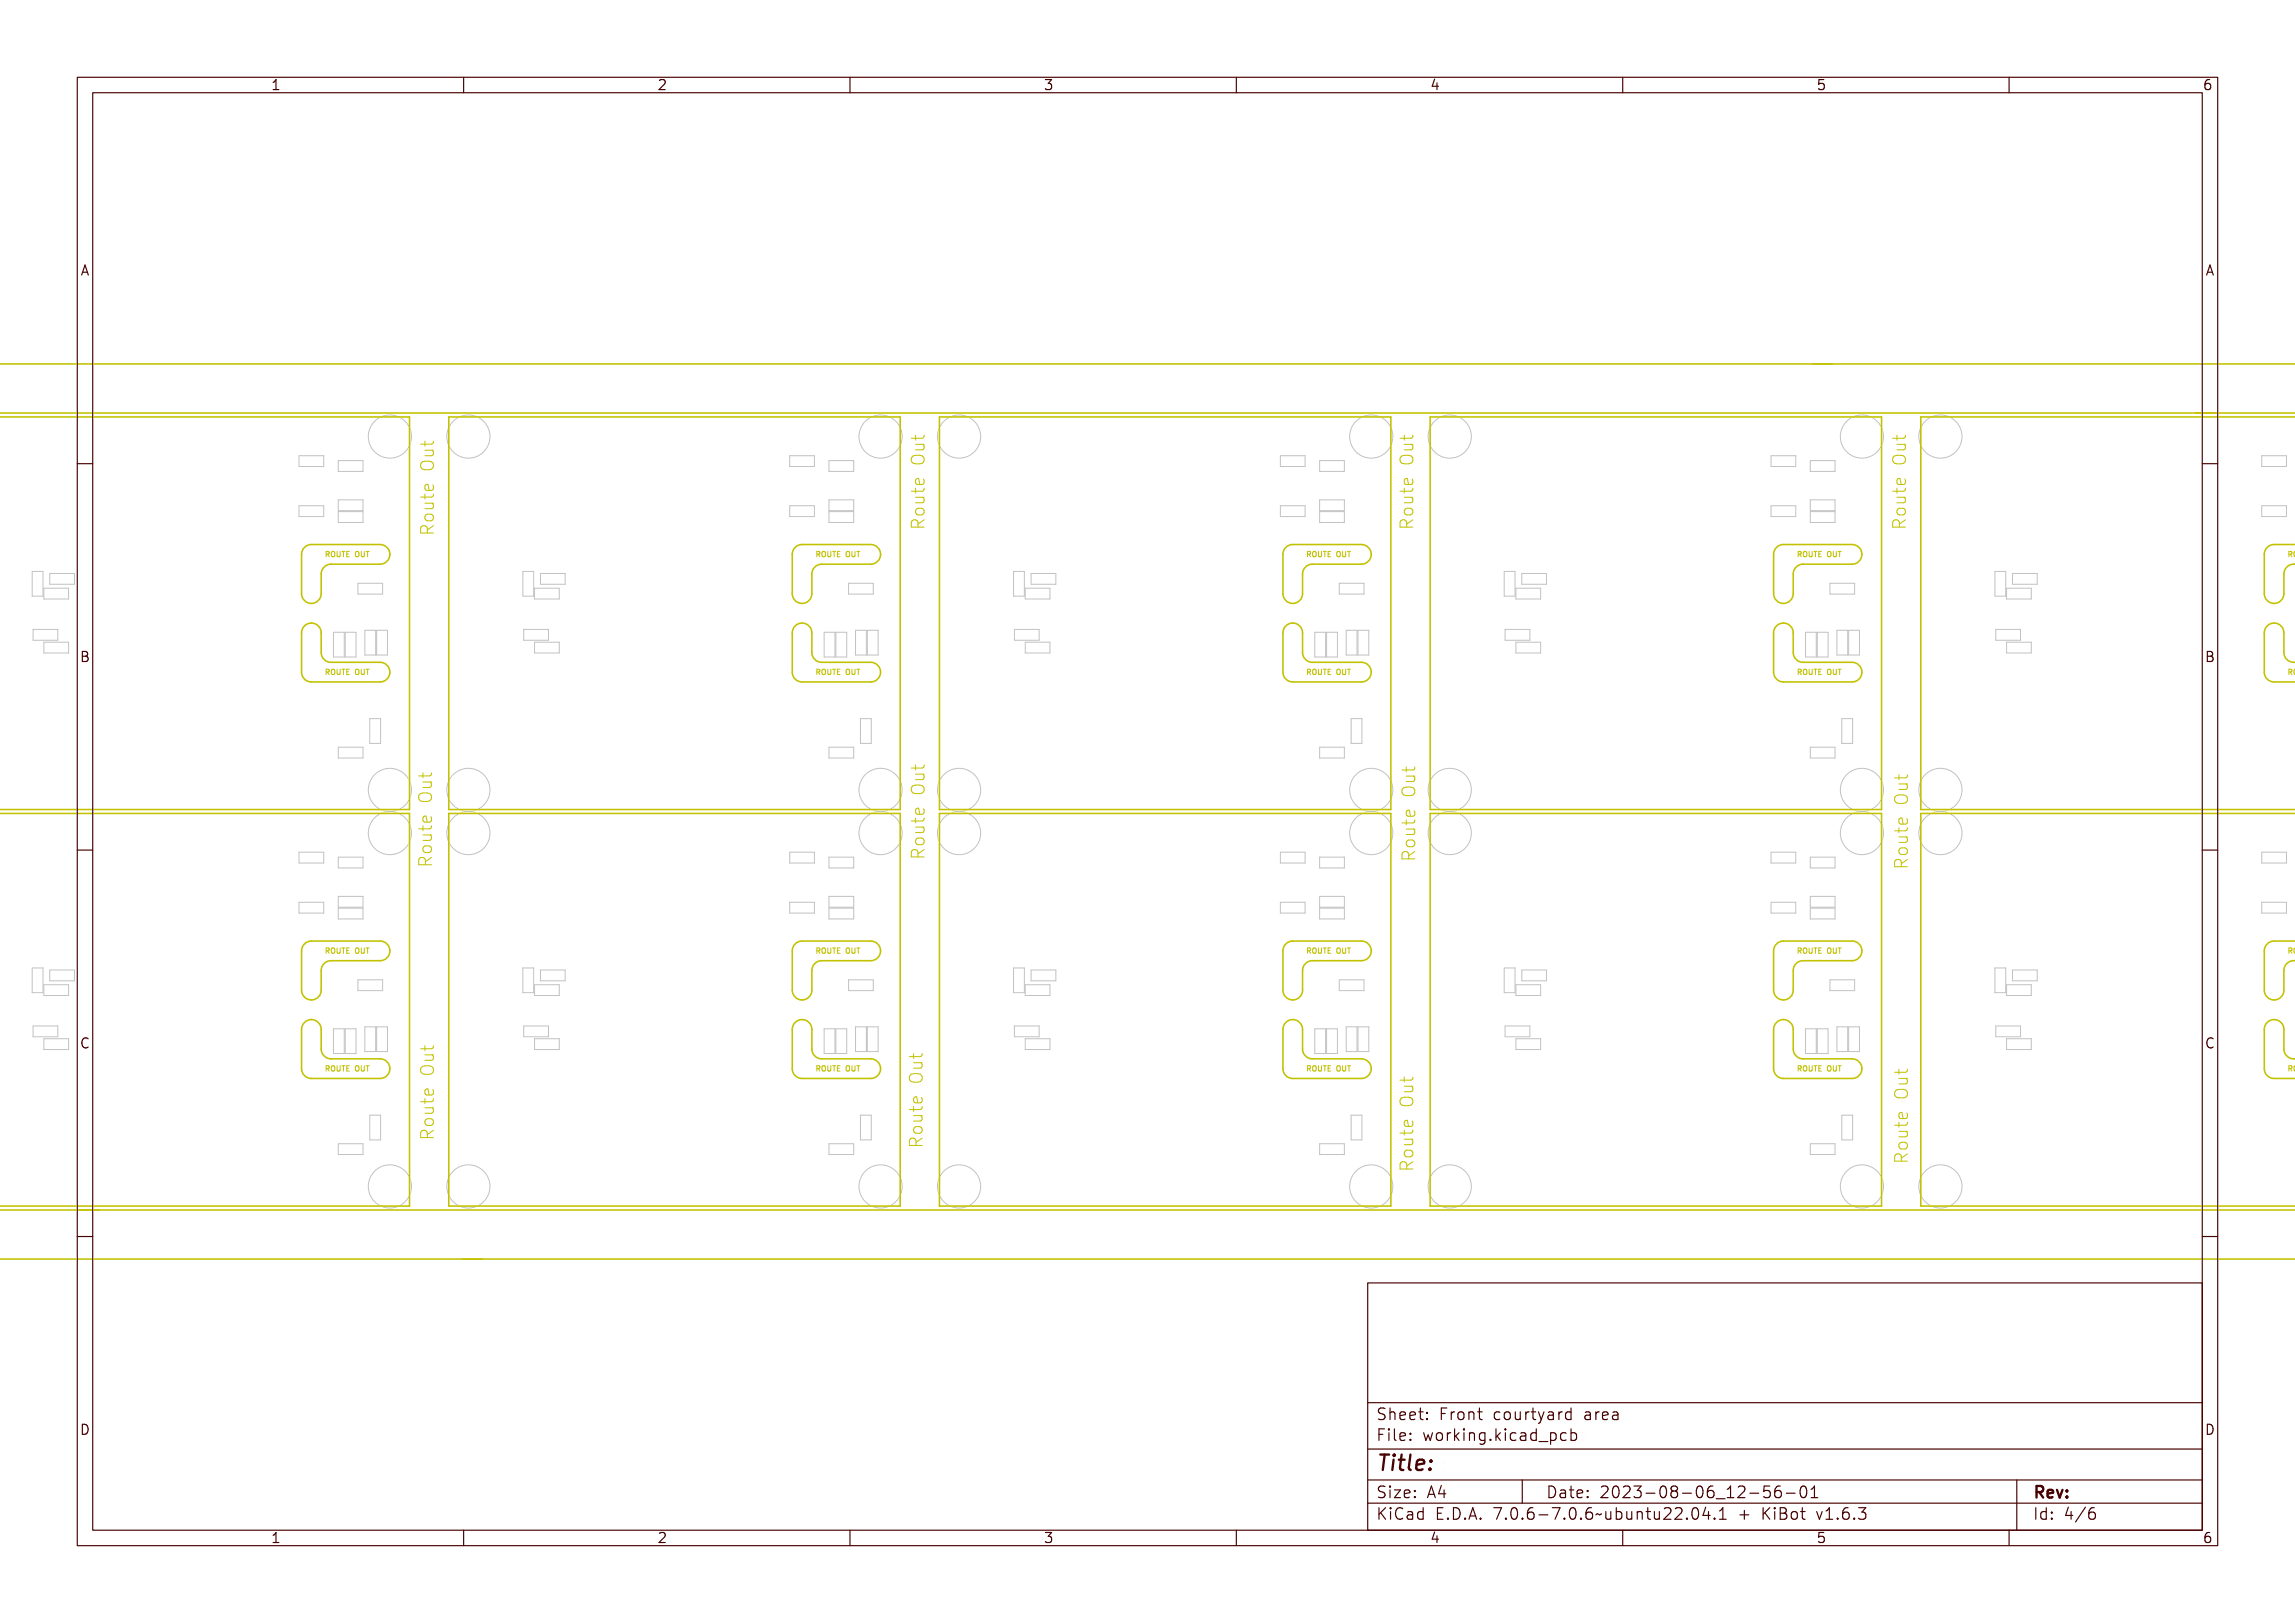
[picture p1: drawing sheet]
<svg xmlns="http://www.w3.org/2000/svg" width="297mm" height="210mm" viewBox="0 0 297 210" stroke-linecap="round" stroke-linejoin="round" font-family="sans-serif">
<defs><g id="words">
<text font-size="2.7" fill="#480000" x="178" y="190.3">Title:</text>
<g font-size="2" fill="#480000">
<text x="178" y="183.7">Sheet: Front courtyard area</text>
<text x="178" y="186.5">File: working.kicad_pcb</text>
<text x="178" y="193.9">Size: A4</text>
<text x="178" y="196.6">KiCad E.D.A. 7.0.6-7.0.6~ubuntu22.04.1 + KiBot v1.6.3</text>
<text x="200" y="193.9">Date: 2023-08-06_12-56-01</text>
<text x="263" y="196.6">Id: 4/6</text>
<text x="263" y="193.9">Rev:</text>
</g>
<g font-size="1.7" fill="#480000">
<text x="35" y="11.7">1</text>
<text x="85" y="11.7">2</text>
<text x="135" y="11.7">3</text>
<text x="185" y="11.7">4</text>
<text x="235" y="11.7">5</text>
<text x="285" y="11.7">6</text>
<text x="10.5" y="35.7">A</text>
<text x="285.5" y="35.7">A</text>
<text x="10.5" y="85.6">B</text>
<text x="285.5" y="85.6">B</text>
<text x="10.5" y="135.7">C</text>
<text x="285.5" y="135.7">C</text>
<text x="10.5" y="185.6">D</text>
<text x="285.5" y="185.6">D</text>
<text x="35" y="199.7">1</text>
<text x="85" y="199.7">2</text>
<text x="135" y="199.7">3</text>
<text x="185" y="199.7">4</text>
<text x="235" y="199.7">5</text>
<text x="285" y="199.7">6</text>
</g>
<g font-size=".9" fill="#c2c200">
<text x="42.9" y="72.1">ROUTE OUT</text>
<text x="106.4" y="72.1">ROUTE OUT</text>
<text x="169.9" y="72.1">ROUTE OUT</text>
<text x="233.4" y="72.1">ROUTE OUT</text>
<text x="296.9" y="72.1">RO</text>
<text x="42.9" y="87.3">ROUTE OUT</text>
<text x="106.4" y="87.3">ROUTE OUT</text>
<text x="169.9" y="87.3">ROUTE OUT</text>
<text x="233.4" y="87.3">ROUTE OUT</text>
<text x="296.9" y="87.3">RO</text>
<text x="42.9" y="123.4">ROUTE OUT</text>
<text x="106.4" y="123.4">ROUTE OUT</text>
<text x="169.9" y="123.4">ROUTE OUT</text>
<text x="233.4" y="123.4">ROUTE OUT</text>
<text x="296.9" y="123.4">RO</text>
<text x="42.9" y="138.6">ROUTE OUT</text>
<text x="106.4" y="138.6">ROUTE OUT</text>
<text x="169.9" y="138.6">ROUTE OUT</text>
<text x="233.4" y="138.6">ROUTE OUT</text>
<text x="296.9" y="138.6">RO</text>
</g>
</g></defs>
<g fill="none" stroke="#c2c2c2" stroke-width=".13">
<path d="M38.7 59h3.2v1.4h-3.2zM43.8 59.6h3.2v1.4h-3.2zM102.2 59h3.2v1.4h-3.2zM107.3 59.6h3.2v1.4h-3.2zM165.7 59h3.2v1.4h-3.2zM170.8 59.6h3.2v1.4h-3.2zM229.2 59h3.2v1.4h-3.2zM234.3 59.6h3.2v1.4h-3.2zM292.7 59h3.2v1.4h-3.2zM4.2 73.9h1.4v3.2h-1.4zM5.7 76.1h3.2v1.4h-3.2zM6.4 74.2h3.2v1.4h-3.2z"/>
<path d="M38.7 65.4h3.2v1.4h-3.2zM43.8 66.2h3.2v1.4h-3.2zM43.8 64.7h3.2v1.4h-3.2zM46.3 75.5h3.2v1.4h-3.2zM67.7 73.9h1.4v3.2h-1.4zM69.2 76.1h3.2v1.4h-3.2zM69.9 74.2h3.2v1.4h-3.2zM102.2 65.4h3.2v1.4h-3.2zM107.3 64.7h3.2v1.4h-3.2zM107.3 66.2h3.2v1.4h-3.2zM109.8 75.5h3.2v1.4h-3.2zM131.2 73.9h1.4v3.2h-1.4z"/>
<path d="M132.7 76.1h3.2v1.4h-3.2zM133.4 74.2h3.2v1.4h-3.2zM165.7 65.4h3.2v1.4h-3.2zM170.8 66.2h3.2v1.4h-3.2zM170.8 64.7h3.2v1.4h-3.2zM173.3 75.5h3.2v1.4h-3.2zM194.7 73.9h1.4v3.2h-1.4zM196.2 76.1h3.2v1.4h-3.2zM196.9 74.2h3.2v1.4h-3.2zM229.2 65.4h3.2v1.4h-3.2zM234.3 66.2h3.2v1.4h-3.2zM234.3 64.7h3.2v1.4h-3.2z"/>
<path d="M236.8 75.5h3.2v1.4h-3.2zM258.2 73.9h1.4v3.2h-1.4zM259.7 76.1h3.2v1.4h-3.2zM260.4 74.2h3.2v1.4h-3.2zM292.7 65.4h3.2v1.4h-3.2zM4.3 81.4h3.2v1.4h-3.2zM5.7 83.1h3.2v1.4h-3.2zM43.2 81.8h1.4v3.2h-1.4zM43.8 96.7h3.2v1.4h-3.2zM44.7 81.8h1.4v3.2h-1.4zM47.2 81.6h1.4v3.2h-1.4zM47.9 93h1.4v3.2h-1.4z"/>
<path d="M48.7 81.6h1.4v3.2h-1.4zM67.8 81.4h3.2v1.4h-3.2zM69.2 83.1h3.2v1.4h-3.2zM106.7 81.8h1.4v3.2h-1.4zM107.3 96.7h3.2v1.4h-3.2zM108.2 81.8h1.4v3.2h-1.4zM110.7 81.6h1.4v3.2h-1.4zM111.4 93h1.4v3.2h-1.4zM112.2 81.6h1.4v3.2h-1.4zM131.3 81.4h3.2v1.4h-3.2zM132.7 83.1h3.2v1.4h-3.2zM170.2 81.8h1.4v3.2h-1.4z"/>
<path d="M170.8 96.7h3.2v1.4h-3.2zM171.7 81.8h1.4v3.2h-1.4zM174.2 81.6h1.4v3.2h-1.4zM174.9 93h1.4v3.2h-1.4zM175.7 81.6h1.4v3.2h-1.4zM194.8 81.4h3.2v1.4h-3.2zM196.2 83.1h3.2v1.4h-3.2zM233.7 81.8h1.4v3.2h-1.4zM234.3 96.7h3.2v1.4h-3.2zM235.2 81.8h1.4v3.2h-1.4zM237.7 81.6h1.4v3.2h-1.4zM238.4 93h1.4v3.2h-1.4z"/>
<path d="M239.2 81.6h1.4v3.2h-1.4zM258.3 81.4h3.2v1.4h-3.2zM259.7 83.1h3.2v1.4h-3.2zM38.7 116.8h3.2v1.4h-3.2zM38.7 110.3h3.2v1.4h-3.2zM43.8 117.5h3.2v1.4h-3.2zM43.8 110.9h3.2v1.4h-3.2zM43.8 116h3.2v1.4h-3.2zM102.2 116.8h3.2v1.4h-3.2zM102.2 110.3h3.2v1.4h-3.2zM107.3 110.9h3.2v1.4h-3.2zM107.3 116h3.2v1.4h-3.2z"/>
<path d="M107.3 117.5h3.2v1.4h-3.2zM165.7 116.8h3.2v1.4h-3.2zM165.7 110.3h3.2v1.4h-3.2zM170.8 110.9h3.2v1.4h-3.2zM170.8 116h3.2v1.4h-3.2zM170.8 117.5h3.2v1.4h-3.2zM229.2 116.8h3.2v1.4h-3.2zM229.2 110.3h3.2v1.4h-3.2zM234.3 117.5h3.2v1.4h-3.2zM234.3 116h3.2v1.4h-3.2zM234.3 110.9h3.2v1.4h-3.2zM292.7 116.8h3.2v1.4h-3.2z"/>
<path d="M292.7 110.3h3.2v1.4h-3.2zM4.2 125.2h1.4v3.2h-1.4zM4.3 132.8h3.2v1.4h-3.2zM5.7 127.4h3.2v1.4h-3.2zM5.7 134.4h3.2v1.4h-3.2zM6.4 125.5h3.2v1.4h-3.2zM43.2 133.1h1.4v3.2h-1.4zM44.7 133.1h1.4v3.2h-1.4zM46.3 126.8h3.2v1.4h-3.2zM47.2 132.9h1.4v3.2h-1.4zM48.7 132.9h1.4v3.2h-1.4zM67.7 125.2h1.4v3.2h-1.4z"/>
<path d="M67.8 132.8h3.2v1.4h-3.2zM69.2 134.4h3.2v1.4h-3.2zM69.2 127.4h3.2v1.4h-3.2zM69.9 125.5h3.2v1.4h-3.2zM106.7 133.1h1.4v3.2h-1.4zM108.2 133.1h1.4v3.2h-1.4zM109.8 126.8h3.2v1.4h-3.2zM110.7 132.9h1.4v3.2h-1.4zM112.2 132.9h1.4v3.2h-1.4zM131.2 125.2h1.4v3.2h-1.4zM131.3 132.8h3.2v1.4h-3.2zM132.7 134.4h3.2v1.4h-3.2z"/>
<path d="M132.7 127.4h3.2v1.4h-3.2zM133.4 125.5h3.2v1.4h-3.2zM170.2 133.1h1.4v3.2h-1.4zM171.7 133.1h1.4v3.2h-1.4zM173.3 126.8h3.2v1.4h-3.2zM174.2 132.9h1.4v3.2h-1.4zM175.7 132.9h1.4v3.2h-1.4zM194.7 125.2h1.4v3.2h-1.4zM194.8 132.8h3.2v1.4h-3.2zM196.2 134.4h3.2v1.4h-3.2zM196.2 127.4h3.2v1.4h-3.2zM196.9 125.5h3.2v1.4h-3.2z"/>
<path d="M233.7 133.1h1.4v3.2h-1.4zM235.2 133.1h1.4v3.2h-1.4zM236.8 126.8h3.2v1.4h-3.2zM237.7 132.9h1.4v3.2h-1.4zM239.2 132.9h1.4v3.2h-1.4zM258.2 125.2h1.4v3.2h-1.4zM258.3 132.8h3.2v1.4h-3.2zM259.7 127.4h3.2v1.4h-3.2zM259.7 134.4h3.2v1.4h-3.2zM260.4 125.5h3.2v1.4h-3.2zM43.8 148h3.2v1.4h-3.2zM47.9 144.3h1.4v3.2h-1.4z"/>
<path d="M107.3 148h3.2v1.4h-3.2zM111.4 144.3h1.4v3.2h-1.4zM170.8 148h3.2v1.4h-3.2zM174.9 144.3h1.4v3.2h-1.4zM234.3 148h3.2v1.4h-3.2zM238.4 144.3h1.4v3.2h-1.4z"/>
<circle cx="50.5" cy="56.5" r="2.79"/>
<circle cx="60.6" cy="56.5" r="2.79"/>
<circle cx="114" cy="56.5" r="2.79"/>
<circle cx="124.1" cy="56.5" r="2.79"/>
<circle cx="177.5" cy="56.5" r="2.79"/>
<circle cx="187.6" cy="56.5" r="2.79"/>
<circle cx="241" cy="56.5" r="2.79"/>
<circle cx="251.1" cy="56.5" r="2.79"/>
<circle cx="50.5" cy="107.8" r="2.79"/>
<circle cx="50.5" cy="102.2" r="2.79"/>
<circle cx="60.6" cy="107.8" r="2.79"/>
<circle cx="60.6" cy="102.2" r="2.79"/>
<circle cx="114" cy="107.8" r="2.79"/>
<circle cx="114" cy="102.2" r="2.79"/>
<circle cx="124.1" cy="107.8" r="2.79"/>
<circle cx="124.1" cy="102.2" r="2.79"/>
<circle cx="177.5" cy="107.8" r="2.79"/>
<circle cx="177.5" cy="102.2" r="2.79"/>
<circle cx="187.6" cy="107.8" r="2.79"/>
<circle cx="187.6" cy="102.2" r="2.79"/>
<circle cx="241" cy="107.8" r="2.79"/>
<circle cx="241" cy="102.2" r="2.79"/>
<circle cx="251.1" cy="107.8" r="2.79"/>
<circle cx="251.1" cy="102.2" r="2.79"/>
<circle cx="50.5" cy="153.5" r="2.79"/>
<circle cx="60.6" cy="153.5" r="2.79"/>
<circle cx="114" cy="153.5" r="2.79"/>
<circle cx="124.1" cy="153.5" r="2.79"/>
<circle cx="177.5" cy="153.5" r="2.79"/>
<circle cx="187.6" cy="153.5" r="2.79"/>
<circle cx="241" cy="153.5" r="2.79"/>
<circle cx="251.1" cy="153.5" r="2.79"/>
</g>
<g fill="none" stroke="#c2c200" stroke-width=".2">
<path d="M-.1 53.4h297.2M-.1 47.1h297.2M0 54h53v50.8h-53M58.1 54h58.4v50.8h-58.4zM121.6 54h58.4v50.8h-58.4zM185.1 54h58.4v50.8h-58.4zM297.1 54h-48.5v50.8h48.5M39.5 70.7l.8-.2h8.9a1.27 1.27 0 0 1 1.3 1.2 1.27 1.27 0 0 1-1.3 1.3h-6.4a1.27 1.27 0 0 0-1.2 1.3v2.5a1.27 1.27 0 0 1-1.3 1.3 1.27 1.27 0 0 1-1.3-1.3v-5.1l.1-.4zM103 70.7l.8-.2h8.9a1.27 1.27 0 0 1 1.3 1.2 1.27 1.27 0 0 1-1.3 1.3h-6.4a1.27 1.27 0 0 0-1.2 1.3v2.5a1.27 1.27 0 0 1-1.3 1.3 1.27 1.27 0 0 1-1.3-1.3v-5.1l.1-.4zM166.5 70.7l.8-.2h8.9a1.27 1.27 0 0 1 1.3 1.2 1.27 1.27 0 0 1-1.3 1.3h-6.4a1.27 1.27 0 0 0-1.2 1.3v2.5a1.27 1.27 0 0 1-1.3 1.3 1.27 1.27 0 0 1-1.3-1.3v-5.1l.1-.4zM230 70.7l.8-.2h8.9a1.27 1.27 0 0 1 1.3 1.2 1.27 1.27 0 0 1-1.3 1.3h-6.4a1.27 1.27 0 0 0-1.2 1.3v2.5a1.27 1.27 0 0 1-1.3 1.3 1.27 1.27 0 0 1-1.3-1.3v-5.1l.1-.4zM297.1 70.5h-2.8a1.27 1.27 0 0 0-1.3 1.2v5.1a1.27 1.27 0 0 0 1.3 1.3 1.27 1.27 0 0 0 1.3-1.3v-2.5a1.3 1.3 0 0 1 1.5-1.3"/>
<path d="M39.5 80.9a1.27 1.27 0 0 1 1.4-.1 1.27 1.27 0 0 1 .7 1.1v2.5a1.27 1.27 0 0 0 1.2 1.3h6.4a1.27 1.27 0 0 1 1.3 1.3 1.27 1.27 0 0 1-1.3 1.2h-8.9a1.27 1.27 0 0 1-1.3-1.2v-5.1l.1-.4zM103 80.9a1.27 1.27 0 0 1 1.4-.1 1.27 1.27 0 0 1 .7 1.1v2.5a1.27 1.27 0 0 0 1.2 1.3h6.4a1.27 1.27 0 0 1 1.3 1.3 1.27 1.27 0 0 1-1.3 1.2h-8.9a1.27 1.27 0 0 1-1.3-1.2v-5.1l.1-.4zM166.5 80.9a1.27 1.27 0 0 1 1.4-.1 1.27 1.27 0 0 1 .7 1.1v2.5a1.27 1.27 0 0 0 1.2 1.3h6.4a1.27 1.27 0 0 1 1.3 1.3 1.27 1.27 0 0 1-1.3 1.2h-8.9a1.27 1.27 0 0 1-1.3-1.2v-5.1l.1-.4zM230 80.9a1.27 1.27 0 0 1 1.4-.1 1.27 1.27 0 0 1 .7 1.1v2.5a1.27 1.27 0 0 0 1.2 1.3h6.4a1.27 1.27 0 0 1 1.3 1.3 1.27 1.27 0 0 1-1.3 1.2h-8.9a1.27 1.27 0 0 1-1.3-1.2v-5.1l.1-.4zM297.1 85.7a1.3 1.3 0 0 1-1.5-1.3v-2.5a1.27 1.27 0 0 0-1.3-1.3 1.27 1.27 0 0 0-1.3 1.3v5.1a1.27 1.27 0 0 0 1.3 1.2h2.8M0 105.3h53v50.8h-53M58.1 105.3h58.4v50.8h-58.4zM121.6 105.3h58.4v50.8h-58.4zM185.1 105.3h58.4v50.8h-58.4zM297.1 105.3h-48.5v50.8h48.5M39.3 132.4a1.27 1.27 0 0 1 1.4-.4 1.27 1.27 0 0 1 .9 1.2v2.5a1.27 1.27 0 0 0 1.2 1.3h6.4a1.27 1.27 0 0 1 1.3 1.3 1.27 1.27 0 0 1-1.3 1.2h-8.9a1.27 1.27 0 0 1-1.3-1.2v-5.1zM39.5 122l.8-.2h8.9a1.27 1.27 0 0 1 1.3 1.2 1.27 1.27 0 0 1-1.3 1.3h-6.4a1.27 1.27 0 0 0-1.2 1.3v2.5a1.27 1.27 0 0 1-1.3 1.3 1.27 1.27 0 0 1-1.3-1.3v-5.1l.1-.4z"/>
<path d="M102.8 132.4a1.27 1.27 0 0 1 1.4-.4 1.27 1.27 0 0 1 .9 1.2v2.5a1.27 1.27 0 0 0 1.2 1.3h6.4a1.27 1.27 0 0 1 1.3 1.3 1.27 1.27 0 0 1-1.3 1.2h-8.9a1.27 1.27 0 0 1-1.3-1.2v-5.1zM103 122l.8-.2h8.9a1.27 1.27 0 0 1 1.3 1.2 1.27 1.27 0 0 1-1.3 1.3h-6.4a1.27 1.27 0 0 0-1.2 1.3v2.5a1.27 1.27 0 0 1-1.3 1.3 1.27 1.27 0 0 1-1.3-1.3v-5.1l.1-.4zM166.3 132.4a1.27 1.27 0 0 1 1.4-.4 1.27 1.27 0 0 1 .9 1.2v2.5a1.27 1.27 0 0 0 1.2 1.3h6.4a1.27 1.27 0 0 1 1.3 1.3 1.27 1.27 0 0 1-1.3 1.2h-8.9a1.27 1.27 0 0 1-1.3-1.2v-5.1zM166.5 122l.8-.2h8.9a1.27 1.27 0 0 1 1.3 1.2 1.27 1.27 0 0 1-1.3 1.3h-6.4a1.27 1.27 0 0 0-1.2 1.3v2.5a1.27 1.27 0 0 1-1.3 1.3 1.27 1.27 0 0 1-1.3-1.3v-5.1l.1-.4zM229.8 132.4a1.27 1.27 0 0 1 1.4-.4 1.27 1.27 0 0 1 .9 1.2v2.5a1.27 1.27 0 0 0 1.2 1.3h6.4a1.27 1.27 0 0 1 1.3 1.3 1.27 1.27 0 0 1-1.3 1.2h-8.9a1.27 1.27 0 0 1-1.3-1.2v-5.1zM230 122l.8-.2h8.9a1.27 1.27 0 0 1 1.3 1.2 1.27 1.27 0 0 1-1.3 1.3h-6.4a1.27 1.27 0 0 0-1.2 1.3v2.5a1.27 1.27 0 0 1-1.3 1.3 1.27 1.27 0 0 1-1.3-1.3v-5.1l.1-.4zM297.1 137a1.3 1.3 0 0 1-1.5-1.3v-2.5a1.27 1.27 0 0 0-1.3-1.3 1.27 1.27 0 0 0-1.3 1.3v5.1a1.27 1.27 0 0 0 1.3 1.2h2.8M297.1 121.8h-2.8a1.27 1.27 0 0 0-1.3 1.2v5.1a1.27 1.27 0 0 0 1.3 1.3 1.27 1.27 0 0 0 1.3-1.3v-2.5a1.3 1.3 0 0 1 1.5-1.3M-.1 156.6h297.2M-.1 162.9h297.2"/>
</g>
<g fill="none" stroke="#c2c200" stroke-width=".13">
<path d="M54.5 59.9a1.06 1.06 0 0 1 1.6 .2 .56 .56 0 0 1-.6 .7h-.5a.55 .55 0 0 1-.5-.3 .55 .55 0 0 1 0-.6zM55 57.1v.6M55 58.3h1.1M55.1 57.7h.1v.5h.8l.1-.2v-.3h.2a.45 .45 0 0 1-.4 .7h-.7v.3h-.1v-.3h-.4v-.2h.4zM55.1 59h1.2v.2h-.2a.39 .39 0 0 1 .2 .5 .39 .39 0 0 1-.5 .2h-.7v-.2h.9l.1-.1a.3 .3 0 0 0 0-.3 .3 .3 0 0 0-.3-.1h-.7zM55.9 58.3a.41 .41 0 0 1 0 .7h-.9M56.1 57.1l-.1 .3-.1 .1h-1.5M118 59.2a1.06 1.06 0 0 1 1.6 .1 .56 .56 0 0 1-.6 .7h-.5a.55 .55 0 0 1-.5-.3 .55 .55 0 0 1 0-.5zM118.3 59.8a1.29 1.29 0 0 1 1.4 0l.1 .1a.6 .6 0 0 1-.2 .6 .6 .6 0 0 1-.6 .1 .59 .59 0 0 1-.7-.2 .59 .59 0 0 1 0-.6zM118.4 59.9a1.2 1.2 0 0 1 1.2 0 .42 .42 0 0 1-.1 .4 .42 .42 0 0 1-.5 .1h-.2a.34 .34 0 0 1-.4-.5zM118.5 57.5h1.1M118.5 56.3v.6"/>
<path d="M118.6 57h.1v.4h.8l.1-.1v-.3h.2a.45 .45 0 0 1-.4 .6h-.7v.3h-.1v-.3h-.4v-.2h.4zM118.6 58.3h1.2v.2h-.2a.39 .39 0 0 1 .2 .4 .39 .39 0 0 1-.5 .3h-.7v-.2h.9l.1-.1a.3 .3 0 0 0 0-.4 .3 .3 0 0 0-.3 0h-.7zM119.4 57.5a.41 .41 0 0 1 0 .7h-.9M119.6 56.3l-.1 .3-.1 .1h-1.5M181.3 59.2a1.06 1.06 0 0 1 1.5 .1 .56 .56 0 0 1-.5 .7h-.6a.55 .55 0 0 1-.5-.3 .55 .55 0 0 1 .1-.5zM181.5 59.8a1.29 1.29 0 0 1 1.5 0l.1 .1a.6 .6 0 0 1-.2 .6 .6 .6 0 0 1-.7 .1 .59 .59 0 0 1-.6-.2 .59 .59 0 0 1-.1-.6zM181.6 59.9a1.2 1.2 0 0 1 1.3 0 .42 .42 0 0 1-.2 .4 .42 .42 0 0 1-.5 .1h-.2a.34 .34 0 0 1-.4-.5zM181.7 56.3v.6M181.7 57.5h1.1M181.8 57h.2v.4h.8l.1-.1v-.3h.1a.45 .45 0 0 1-.4 .6h-.6v.3h-.2v-.3h-.3v-.2h.3zM181.8 58.3h1.2v.2h-.1a.39 .39 0 0 1 .2 .4 .39 .39 0 0 1-.5 .3h-.8v-.2h.9l.2-.1a.3 .3 0 0 0-.1-.4 .3 .3 0 0 0-.3 0h-.7zM182.7 57.5a.41 .41 0 0 1-.1 .7h-.9"/>
<path d="M182.8 56.3v.3l-.2 .1h-1.4M245 59.2a1.06 1.06 0 0 1 1.6 .1 .56 .56 0 0 1-.6 .7h-.5a.55 .55 0 0 1-.5-.3 .55 .55 0 0 1 0-.5zM245.3 59.8a1.29 1.29 0 0 1 1.4 0l.1 .1a.6 .6 0 0 1-.2 .6 .6 .6 0 0 1-.6 .1 .59 .59 0 0 1-.7-.2 .59 .59 0 0 1 0-.6zM245.4 59.9a1.2 1.2 0 0 1 1.2 0 .42 .42 0 0 1-.1 .4 .42 .42 0 0 1-.5 .1h-.2a.34 .34 0 0 1-.4-.5zM245.5 57.5h1.1M245.5 56.3v.6M245.6 57h.1v.4h.8l.1-.1v-.3h.2a.45 .45 0 0 1-.4 .6h-.7v.3h-.1v-.3h-.4v-.2h.4zM245.6 58.3h1.2v.2h-.2a.39 .39 0 0 1 .2 .4 .39 .39 0 0 1-.5 .3h-.7v-.2h.9l.1-.1a.3 .3 0 0 0 0-.4 .3 .3 0 0 0-.3 0h-.7zM246.4 57.5a.41 .41 0 0 1 0 .7h-.9M246.6 56.3l-.1 .3-.1 .1h-1.5M42.2 71.7h.3l.1-.3h-.4v.6M42.4 71.7l.2 .3"/>
<path d="M43 71.4h.2a.18 .18 0 0 1 .2 .1 .18 .18 0 0 1-.1 .3l.2 .3h-.1l-.2-.3h-.1v.3h-.1zM43.1 71.5h.1a.12 .12 0 0 1 .1 .1 .12 .12 0 0 1-.1 .1h-.1zM43.6 71.5l.1-.1a.33 .33 0 0 1 .3 .3 .33 .33 0 0 1-.3 .4l-.1-.2zM43.7 71.5a.27 .27 0 0 1 .2 .2 .27 .27 0 0 1-.2 .3l-.1-.3zM44.1 71.4h.1v.5a.12 .12 0 0 0 .1 .1 .12 .12 0 0 0 .1-.1v-.5h.1v.4a.22 .22 0 0 1-.2 .3 .22 .22 0 0 1-.2-.3zM44.6 71.4h.5v.1h-.2v.6h-.1v-.6h-.2zM45.2 71.4h.4v.1h-.3v.2h.3v.1h-.3v.2h.3v.1h-.4zM46.4 71.5v-.1a.33 .33 0 0 1 .4 .3 .33 .33 0 0 1-.4 .4l-.1-.2zM46.5 71.5a.27 .27 0 0 1 .2 .2 .27 .27 0 0 1-.2 .3l-.1-.3zM46.9 71.4h.1v.5a.12 .12 0 0 0 .1 .1 .12 .12 0 0 0 .1-.1v-.5h.1v.4a.22 .22 0 0 1-.2 .3 .22 .22 0 0 1-.2-.3zM47.4 71.4h.5v.1h-.2v.6h-.1v-.6h-.2zM54.8 60.5a1.29 1.29 0 0 1 1.4 0l.1 .2a.6 .6 0 0 1-.2 .6 .6 .6 0 0 1-.6 .1 .59 .59 0 0 1-.7-.2 .59 .59 0 0 1 0-.7z"/>
<path d="M54.8 68.4a.41 .41 0 0 1 .4-.1 .41 .41 0 0 1 .3 .3l.2-.2 .6-.3v.3l-.5 .2-.2 .3v.2h.7v.2h-1.6v-.7zM54.9 60.7a1.2 1.2 0 0 1 1.2 0 .42 .42 0 0 1-.1 .4 .42 .42 0 0 1-.5 0h-.2a.34 .34 0 0 1-.4-.4zM54.9 68.6l.3-.1a.26 .26 0 0 1 .2 .3v.3h-.5zM55 63.9v.7M55 65.1h1.1M55.1 66.7l.2-.2h.5a.45 .45 0 0 1 .3 .5 .45 .45 0 0 1-.3 .4h-.5a.45 .45 0 0 1-.2-.7zM55.1 64.3h.1v.5h.8l.1-.1v-.4h.2a.45 .45 0 0 1-.4 .7h-.7v.3h-.1v-.3h-.4v-.2h.4zM55.1 65.7h1.2v.2h-.2a.39 .39 0 0 1 .2 .4 .39 .39 0 0 1-.5 .3h-.7v-.2h.9l.1-.1a.3 .3 0 0 0 0-.4 .3 .3 0 0 0-.3 0h-.7zM55.2 63.1l.5-.2v.9a.46 .46 0 0 0 .5-.3 .46 .46 0 0 0-.2-.5h.2a.64 .64 0 0 1-.3 1 .64 .64 0 0 1-.8-.8zM55.2 67.1a.63 .63 0 0 1 .8-.1 .63 .63 0 0 1 .3 .7 .63 .63 0 0 1-.8 .3 .63 .63 0 0 1-.4-.8zM55.3 69v-.7a.45 .45 0 0 0-.4-.3 .45 .45 0 0 0-.5 .3v.7h1.7M55.3 63.2l.3-.1v.7a.34 .34 0 0 1-.3-.2 .34 .34 0 0 1 0-.4z"/>
<path d="M55.4 67.2h.1a.4 .4 0 0 1 .5 0 .4 .4 0 0 1 .1 .4 .56 .56 0 0 1-.9-.1zM55.9 65.1a.41 .41 0 0 1 0 .7h-.9M56 62.7l.1 .5-.2 .3-.8-.1-.1-.2 .1-.5h.3l.1 .8M56.1 63.9l-.1 .3-.1 .1h-1.5M56.1 68l-.8 .6M105.7 71.7h.3l.1-.3h-.4v.6M105.9 71.7l.2 .3M106.5 71.4h.2a.18 .18 0 0 1 .2 .1 .18 .18 0 0 1-.1 .3l.2 .3h-.1l-.2-.3h-.1v.3h-.1zM106.6 71.5h.1a.12 .12 0 0 1 .1 .1 .12 .12 0 0 1-.1 .1h-.1zM107.1 71.5l.1-.1a.33 .33 0 0 1 .3 .3 .33 .33 0 0 1-.3 .4l-.1-.2zM107.2 71.5a.27 .27 0 0 1 .2 .2 .27 .27 0 0 1-.2 .3l-.1-.3zM107.6 71.4h.1v.5a.12 .12 0 0 0 .1 .1 .12 .12 0 0 0 .1-.1v-.5h.1v.4a.22 .22 0 0 1-.2 .3 .22 .22 0 0 1-.2-.3z"/>
<path d="M108.1 71.4h.5v.1h-.2v.6h-.1v-.6h-.2zM108.7 71.4h.4v.1h-.3v.2h.3v.1h-.3v.2h.3v.1h-.4zM109.9 71.5v-.1a.33 .33 0 0 1 .4 .3 .33 .33 0 0 1-.4 .4l-.1-.2zM110 71.5a.27 .27 0 0 1 .2 .2 .27 .27 0 0 1-.2 .3l-.1-.3zM110.4 71.4h.1v.5a.12 .12 0 0 0 .1 .1 .12 .12 0 0 0 .1-.1v-.5h.1v.4a.22 .22 0 0 1-.2 .3 .22 .22 0 0 1-.2-.3zM110.9 71.4h.5v.1h-.2v.6h-.1v-.6h-.2zM118.3 67.7a.41 .41 0 0 1 .4-.2 .41 .41 0 0 1 .3 .4l.2-.2 .6-.3v.2l-.5 .3-.2 .2v.2h.7v.2h-1.6v-.7zM118.4 67.8h.3a.26 .26 0 0 1 .2 .3v.2h-.5zM118.5 64.3h1.1M118.5 63.2v.6M118.6 65.9l.2-.1h.5a.45 .45 0 0 1 .3 .4 .45 .45 0 0 1-.3 .4h-.5a.45 .45 0 0 1-.2-.7zM118.6 63.6h.1v.4h.8l.1-.1v-.3h.2a.45 .45 0 0 1-.4 .6h-.7v.4h-.1v-.4h-.4v-.2h.4z"/>
<path d="M118.6 64.9h1.2v.2h-.2a.39 .39 0 0 1 .2 .5 .39 .39 0 0 1-.5 .2h-.7v-.2h.9l.1-.1a.3 .3 0 0 0 0-.3 .3 .3 0 0 0-.3-.1h-.7zM118.7 62.3l.5-.1v.8a.46 .46 0 0 0 .5-.3 .46 .46 0 0 0-.2-.5h.2a.64 .64 0 0 1-.3 1 .64 .64 0 0 1-.8-.7zM118.7 66.3a.63 .63 0 0 1 .8-.1 .63 .63 0 0 1 .3 .7 .63 .63 0 0 1-.8 .3 .63 .63 0 0 1-.4-.8zM118.8 68.2v-.6a.45 .45 0 0 0-.4-.4 .45 .45 0 0 0-.5 .4v.6h1.7M118.8 62.5l.3-.1v.6a.34 .34 0 0 1-.3-.2 .34 .34 0 0 1 0-.3zM118.9 66.5l.1-.1a.4 .4 0 0 1 .5 0 .4 .4 0 0 1 .1 .4 .56 .56 0 0 1-.9-.1zM119.4 64.3a.41 .41 0 0 1 0 .8h-.9M119.5 62l.1 .5-.2 .2-.8-.1-.1-.1 .1-.5 .3-.1 .1 .8M119.6 63.2l-.1 .3-.1 .1h-1.5M119.6 67.3l-.8 .5M169.2 71.7h.3l.1-.3h-.4v.6M169.4 71.7l.2 .3"/>
<path d="M170 71.4h.2a.18 .18 0 0 1 .2 .1 .18 .18 0 0 1-.1 .3l.2 .3h-.1l-.2-.3h-.1v.3h-.1zM170.1 71.5h.1a.12 .12 0 0 1 .1 .1 .12 .12 0 0 1-.1 .1h-.1zM170.6 71.5l.1-.1a.33 .33 0 0 1 .3 .3 .33 .33 0 0 1-.3 .4l-.1-.2zM170.7 71.5a.27 .27 0 0 1 .2 .2 .27 .27 0 0 1-.2 .3l-.1-.3zM171.1 71.4h.1v.5a.12 .12 0 0 0 .1 .1 .12 .12 0 0 0 .1-.1v-.5h.1v.4a.22 .22 0 0 1-.2 .3 .22 .22 0 0 1-.2-.3zM171.6 71.4h.5v.1h-.2v.6h-.1v-.6h-.2zM172.2 71.4h.4v.1h-.3v.2h.3v.1h-.3v.2h.3v.1h-.4zM173.4 71.5v-.1a.33 .33 0 0 1 .4 .3 .33 .33 0 0 1-.4 .4l-.1-.2zM173.5 71.5a.27 .27 0 0 1 .2 .2 .27 .27 0 0 1-.2 .3l-.1-.3zM173.9 71.4h.1v.5a.12 .12 0 0 0 .1 .1 .12 .12 0 0 0 .1-.1v-.5h.1v.4a.22 .22 0 0 1-.2 .3 .22 .22 0 0 1-.2-.3zM174.4 71.4h.5v.1h-.2v.6h-.1v-.6h-.2zM181.6 67.7a.41 .41 0 0 1 .4-.2 .41 .41 0 0 1 .3 .4l.2-.2 .5-.3v.2l-.5 .3-.1 .2v.2h.6v.2h-1.6l.1-.7z"/>
<path d="M181.7 67.8h.2a.26 .26 0 0 1 .3 .3v.2h-.6zM181.7 63.2v.6M181.7 64.3h1.1M181.8 65.9l.2-.1h.5a.45 .45 0 0 1 .4 .4 .45 .45 0 0 1-.4 .4h-.5a.45 .45 0 0 1-.2-.7zM181.8 63.6h.2v.4h.8l.1-.1v-.3h.1a.45 .45 0 0 1-.4 .6h-.6v.4h-.2v-.4h-.3v-.2h.3zM181.8 64.9h1.2v.2h-.1a.39 .39 0 0 1 .2 .5 .39 .39 0 0 1-.5 .2h-.8v-.2h.9l.2-.1a.3 .3 0 0 0-.1-.3 .3 .3 0 0 0-.3-.1h-.7zM182 62.3l.5-.1v.8a.46 .46 0 0 0 .4-.3 .46 .46 0 0 0-.1-.5h.2a.64 .64 0 0 1-.4 1 .64 .64 0 0 1-.7-.7zM182 66.3a.63 .63 0 0 1 .7-.1 .63 .63 0 0 1 .3 .7 .63 .63 0 0 1-.8 .3 .63 .63 0 0 1-.3-.8zM182 68.2v-.6a.45 .45 0 0 0-.4-.4 .45 .45 0 0 0-.4 .4v.6h1.6M182.1 62.5l.2-.1v.6a.34 .34 0 0 1-.3-.2 .34 .34 0 0 1 .1-.3zM182.1 66.5l.1-.1a.4 .4 0 0 1 .5 0 .4 .4 0 0 1 .2 .4 .56 .56 0 0 1-.9-.1zM182.7 64.3a.41 .41 0 0 1-.1 .8h-.9"/>
<path d="M182.8 62v.5l-.2 .2-.8-.1-.1-.1 .1-.5 .3-.1 .2 .8M182.8 67.3l-.8 .5M182.8 63.2v.3l-.2 .1h-1.4M232.7 71.7h.3l.1-.3h-.4v.6M232.9 71.7l.2 .3M233.5 71.4h.2a.18 .18 0 0 1 .2 .1 .18 .18 0 0 1-.1 .3l.2 .3h-.1l-.2-.3h-.1v.3h-.1zM233.6 71.5h.1a.12 .12 0 0 1 .1 .1 .12 .12 0 0 1-.1 .1h-.1zM234.1 71.5l.1-.1a.33 .33 0 0 1 .3 .3 .33 .33 0 0 1-.3 .4l-.1-.2zM234.2 71.5a.27 .27 0 0 1 .2 .2 .27 .27 0 0 1-.2 .3l-.1-.3zM234.6 71.4h.1v.5a.12 .12 0 0 0 .1 .1 .12 .12 0 0 0 .1-.1v-.5h.1v.4a.22 .22 0 0 1-.2 .3 .22 .22 0 0 1-.2-.3zM235.1 71.4h.5v.1h-.2v.6h-.1v-.6h-.2zM235.7 71.4h.4v.1h-.3v.2h.3v.1h-.3v.2h.3v.1h-.4z"/>
<path d="M236.9 71.5v-.1a.33 .33 0 0 1 .4 .3 .33 .33 0 0 1-.4 .4l-.1-.2zM237 71.5a.27 .27 0 0 1 .2 .2 .27 .27 0 0 1-.2 .3l-.1-.3zM237.4 71.4h.1v.5a.12 .12 0 0 0 .1 .1 .12 .12 0 0 0 .1-.1v-.5h.1v.4a.22 .22 0 0 1-.2 .3 .22 .22 0 0 1-.2-.3zM237.9 71.4h.5v.1h-.2v.6h-.1v-.6h-.2zM245.3 67.7a.41 .41 0 0 1 .4-.2 .41 .41 0 0 1 .3 .4l.2-.2 .6-.3v.2l-.5 .3-.2 .2v.2h.7v.2h-1.6v-.7zM245.4 67.8h.3a.26 .26 0 0 1 .2 .3v.2h-.5zM245.5 64.3h1.1M245.5 63.2v.6M245.6 63.6h.1v.4h.8l.1-.1v-.3h.2a.45 .45 0 0 1-.4 .6h-.7v.4h-.1v-.4h-.4v-.2h.4zM245.6 64.9h1.2v.2h-.2a.39 .39 0 0 1 .2 .5 .39 .39 0 0 1-.5 .2h-.7v-.2h.9l.1-.1a.3 .3 0 0 0 0-.3 .3 .3 0 0 0-.3-.1h-.7zM245.6 65.8h.7a.45 .45 0 0 1 .3 .4 .45 .45 0 0 1-.3 .4h-.5a.45 .45 0 0 1-.3-.3 .45 .45 0 0 1 .1-.5zM245.7 62.3l.5-.1v.8a.46 .46 0 0 0 .5-.3 .46 .46 0 0 0-.2-.5h.2a.64 .64 0 0 1-.3 1 .64 .64 0 0 1-.8-.7z"/>
<path d="M245.7 66.3a.63 .63 0 0 1 .8-.1 .63 .63 0 0 1 .3 .7 .63 .63 0 0 1-.8 .3 .63 .63 0 0 1-.4-.8zM245.8 68.2v-.6a.45 .45 0 0 0-.4-.4 .45 .45 0 0 0-.5 .4v.6h1.7M245.8 62.5l.3-.1v.6a.34 .34 0 0 1-.3-.2 .34 .34 0 0 1 0-.3zM245.9 66.5l.1-.1a.4 .4 0 0 1 .5 0 .4 .4 0 0 1 .1 .4 .56 .56 0 0 1-.9-.1zM246.4 64.3a.41 .41 0 0 1 0 .8h-.9M246.5 62l.1 .5-.2 .2-.8-.1-.1-.1 .1-.5 .3-.1 .1 .8M246.6 63.2l-.1 .3-.1 .1h-1.5M246.6 67.3l-.8 .5M296.2 71.7h.3l.1-.3h-.4v.6M296.4 71.7l.2 .3M42.2 87l.3-.1 .1-.2-.4-.1v.7M42.4 87l.2 .3"/>
<path d="M43 86.6h.2a.18 .18 0 0 1 .2 .2 .18 .18 0 0 1-.1 .2l.2 .3h-.1l-.2-.3h-.1v.3h-.1zM43.1 86.7h.1a.12 .12 0 0 1 .1 .1 .12 .12 0 0 1-.1 .2h-.1zM43.6 86.7h.1a.33 .33 0 0 1 .3 .3 .33 .33 0 0 1-.3 .3l-.1-.2zM43.7 86.7a.27 .27 0 0 1 .2 .3 .27 .27 0 0 1-.2 .2l-.1-.2zM44.1 86.6h.1v.5a.12 .12 0 0 0 .1 .2 .12 .12 0 0 0 .1-.2v-.5h.1v.5a.22 .22 0 0 1-.2 .2 .22 .22 0 0 1-.2-.2zM44.6 86.6h.5v.1h-.2v.6h-.1v-.6h-.2zM45.2 86.6h.4v.1h-.3v.2h.3v.1h-.3v.2h.3v.1h-.4zM46.4 86.7a.33 .33 0 0 1 .4 .3 .33 .33 0 0 1-.4 .3l-.1-.2zM46.5 86.7a.27 .27 0 0 1 .2 .3 .27 .27 0 0 1-.2 .2l-.1-.2zM46.9 86.6h.1v.5a.12 .12 0 0 0 .1 .2 .12 .12 0 0 0 .1-.2v-.5h.1v.5a.22 .22 0 0 1-.2 .2 .22 .22 0 0 1-.2-.2zM47.4 86.6h.5v.1h-.2v.6h-.1v-.6h-.2zM105.7 87l.3-.1 .1-.2-.4-.1v.7"/>
<path d="M105.9 87l.2 .3M106.5 86.6h.2a.18 .18 0 0 1 .2 .2 .18 .18 0 0 1-.1 .2l.2 .3h-.1l-.2-.3h-.1v.3h-.1zM106.6 86.7h.1a.12 .12 0 0 1 .1 .1 .12 .12 0 0 1-.1 .2h-.1zM107.1 86.7h.1a.33 .33 0 0 1 .3 .3 .33 .33 0 0 1-.3 .3l-.1-.2zM107.2 86.7a.27 .27 0 0 1 .2 .3 .27 .27 0 0 1-.2 .2l-.1-.2zM107.6 86.6h.1v.5a.12 .12 0 0 0 .1 .2 .12 .12 0 0 0 .1-.2v-.5h.1v.5a.22 .22 0 0 1-.2 .2 .22 .22 0 0 1-.2-.2zM108.1 86.6h.5v.1h-.2v.6h-.1v-.6h-.2zM108.7 86.6h.4v.1h-.3v.2h.3v.1h-.3v.2h.3v.1h-.4zM109.9 86.7a.33 .33 0 0 1 .4 .3 .33 .33 0 0 1-.4 .3l-.1-.2zM110 86.7a.27 .27 0 0 1 .2 .3 .27 .27 0 0 1-.2 .2l-.1-.2zM110.4 86.6h.1v.5a.12 .12 0 0 0 .1 .2 .12 .12 0 0 0 .1-.2v-.5h.1v.5a.22 .22 0 0 1-.2 .2 .22 .22 0 0 1-.2-.2zM110.9 86.6h.5v.1h-.2v.6h-.1v-.6h-.2z"/>
<path d="M118.5 99v.6M118.6 99.6h.1v.5h.8l.1-.1v-.4h.2a.45 .45 0 0 1-.4 .7h-.7v.3h-.1v-.3h-.4v-.2h.4zM119.6 99l-.1 .3-.1 .1h-1.5M169.2 87l.3-.1 .1-.2-.4-.1v.7M169.4 87l.2 .3M170 86.6h.2a.18 .18 0 0 1 .2 .2 .18 .18 0 0 1-.1 .2l.2 .3h-.1l-.2-.3h-.1v.3h-.1zM170.1 86.7h.1a.12 .12 0 0 1 .1 .1 .12 .12 0 0 1-.1 .2h-.1zM170.6 86.7h.1a.33 .33 0 0 1 .3 .3 .33 .33 0 0 1-.3 .3l-.1-.2zM170.7 86.7a.27 .27 0 0 1 .2 .3 .27 .27 0 0 1-.2 .2l-.1-.2zM171.1 86.6h.1v.5a.12 .12 0 0 0 .1 .2 .12 .12 0 0 0 .1-.2v-.5h.1v.5a.22 .22 0 0 1-.2 .2 .22 .22 0 0 1-.2-.2zM171.6 86.6h.5v.1h-.2v.6h-.1v-.6h-.2zM172.2 86.6h.4v.1h-.3v.2h.3v.1h-.3v.2h.3v.1h-.4z"/>
<path d="M173.4 86.7a.33 .33 0 0 1 .4 .3 .33 .33 0 0 1-.4 .3l-.1-.2zM173.5 86.7a.27 .27 0 0 1 .2 .3 .27 .27 0 0 1-.2 .2l-.1-.2zM173.9 86.6h.1v.5a.12 .12 0 0 0 .1 .2 .12 .12 0 0 0 .1-.2v-.5h.1v.5a.22 .22 0 0 1-.2 .2 .22 .22 0 0 1-.2-.2zM174.4 86.6h.5v.1h-.2v.6h-.1v-.6h-.2zM182 99.2v.7M182.1 99.9h.1v.4h.8l.1-.1v-.3h.2a.45 .45 0 0 1-.4 .6h-.7v.3h-.1v-.3h-.4v-.2h.4zM183.1 99.2l-.1 .4h-.1h-1.5M232.7 87l.3-.1 .1-.2-.4-.1v.7M232.9 87l.2 .3M233.5 86.6h.2a.18 .18 0 0 1 .2 .2 .18 .18 0 0 1-.1 .2l.2 .3h-.1l-.2-.3h-.1v.3h-.1zM233.6 86.7h.1a.12 .12 0 0 1 .1 .1 .12 .12 0 0 1-.1 .2h-.1zM234.1 86.7h.1a.33 .33 0 0 1 .3 .3 .33 .33 0 0 1-.3 .3l-.1-.2z"/>
<path d="M234.2 86.7a.27 .27 0 0 1 .2 .3 .27 .27 0 0 1-.2 .2l-.1-.2zM234.6 86.6h.1v.5a.12 .12 0 0 0 .1 .2 .12 .12 0 0 0 .1-.2v-.5h.1v.5a.22 .22 0 0 1-.2 .2 .22 .22 0 0 1-.2-.2zM235.1 86.6h.5v.1h-.2v.6h-.1v-.6h-.2zM235.7 86.6h.4v.1h-.3v.2h.3v.1h-.3v.2h.3v.1h-.4zM236.9 86.7a.33 .33 0 0 1 .4 .3 .33 .33 0 0 1-.4 .3l-.1-.2zM237 86.7a.27 .27 0 0 1 .2 .3 .27 .27 0 0 1-.2 .2l-.1-.2zM237.4 86.6h.1v.5a.12 .12 0 0 0 .1 .2 .12 .12 0 0 0 .1-.2v-.5h.1v.5a.22 .22 0 0 1-.2 .2 .22 .22 0 0 1-.2-.2zM237.9 86.6h.5v.1h-.2v.6h-.1v-.6h-.2zM296.2 87l.3-.1 .1-.2-.4-.1v.7M296.4 87l.2 .3M54.3 102.8a1.06 1.06 0 0 1 1.5 .2 .56 .56 0 0 1-.5 .7h-.6a.55 .55 0 0 1-.5-.3 .55 .55 0 0 1 .1-.6zM54.5 103.4a1.29 1.29 0 0 1 1.5 0l.1 .2a.6 .6 0 0 1-.2 .6 .6 .6 0 0 1-.7 .1 .59 .59 0 0 1-.6-.2 .59 .59 0 0 1-.1-.7z"/>
<path d="M54.6 111.4a.41 .41 0 0 1 .4-.2 .41 .41 0 0 1 .3 .4l.2-.3 .5-.3v.3l-.5 .2-.1 .3v.2h.6v.2h-1.6l.1-.7zM54.6 103.6a1.2 1.2 0 0 1 1.3 0 .42 .42 0 0 1-.2 .4 .42 .42 0 0 1-.5 .1l-.2-.1a.34 .34 0 0 1-.4-.4zM54.7 111.5l.2-.1a.26 .26 0 0 1 .3 .4v.2h-.6zM54.7 100v.6M54.7 106.9v.6M54.7 108h1.1M54.7 101.2h1.1M54.8 109.6l.2-.1h.5a.45 .45 0 0 1 .4 .4 .45 .45 0 0 1-.4 .4h-.5a.45 .45 0 0 1-.2-.7zM54.8 107.3h.2v.4h.8l.1-.1v-.3h.1a.45 .45 0 0 1-.4 .6h-.6v.3h-.2v-.3h-.3v-.2h.3zM54.8 100.6h.2v.5h.8l.1-.1v-.4h.1a.45 .45 0 0 1-.4 .7h-.6v.3h-.2v-.3h-.3v-.2h.3zM54.8 108.6h1.2v.2h-.1a.39 .39 0 0 1 .2 .5 .39 .39 0 0 1-.5 .2h-.8v-.2h.9l.2-.1a.3 .3 0 0 0-.1-.3 .3 .3 0 0 0-.3-.1h-.7zM54.8 101.9h1.2v.2h-.1a.39 .39 0 0 1 .2 .5 .39 .39 0 0 1-.5 .3h-.8v-.2h.9l.2-.2a.3 .3 0 0 0-.1-.3 .3 .3 0 0 0-.3-.1h-.7z"/>
<path d="M55 106l.5-.1v.8a.46 .46 0 0 0 .4-.3 .46 .46 0 0 0-.1-.5h.2a.64 .64 0 0 1-.4 1 .64 .64 0 0 1-.7-.7zM55 110a.63 .63 0 0 1 .7-.1 .63 .63 0 0 1 .3 .7 .63 .63 0 0 1-.8 .3 .63 .63 0 0 1-.3-.8zM55 111.9v-.6a.45 .45 0 0 0-.4-.4 .45 .45 0 0 0-.4 .4v.6h1.6M55.1 106.1h.2v.6a.34 .34 0 0 1-.3-.2 .34 .34 0 0 1 .1-.4zM55.1 110.1h.1a.4 .4 0 0 1 .5 0 .4 .4 0 0 1 .2 .4 .56 .56 0 0 1-.9-.1zM55.7 101.2a.41 .41 0 0 1-.1 .7h-.9M55.7 108a.41 .41 0 0 1-.1 .7h-.9M55.8 105.7v.4l-.2 .3-.8-.1-.1-.2 .1-.4 .3-.1 .2 .8M55.8 110.9l-.8 .6M55.8 100v.3l-.2 .1h-1.4M55.8 106.9v.3h-.2h-1.4M118.2 101.7a1.28 1.28 0 0 1 1.3 .1 .55 .55 0 0 1 0 .6 .55 .55 0 0 1-.5 .3h-.5a.55 .55 0 0 1-.6-.4 .55 .55 0 0 1 .3-.6z"/>
<path d="M118.3 102.4a1.29 1.29 0 0 1 1.4 0l.1 .2a.6 .6 0 0 1-.2 .6 .6 .6 0 0 1-.6 .1 .59 .59 0 0 1-.7-.2 .59 .59 0 0 1 0-.7zM118.3 110.4a.41 .41 0 0 1 .4-.2 .41 .41 0 0 1 .3 .3l.2-.2 .6-.3v.3l-.5 .2-.2 .3v.2h.7v.2h-1.6v-.7zM118.4 102.6a1.2 1.2 0 0 1 1.2 0 .42 .42 0 0 1-.1 .4 .42 .42 0 0 1-.5 0h-.2a.34 .34 0 0 1-.4-.4zM118.4 110.5l.3-.1a.26 .26 0 0 1 .2 .3v.3h-.5zM118.5 105.8v.7M118.5 107h1.1M118.5 100.2h1.1M118.6 106.3h.1v.4h.8l.1-.1v-.3h.2a.45 .45 0 0 1-.4 .6h-.7v.3h-.1v-.3h-.4v-.2h.4zM118.6 107.6h1.2v.2h-.2a.39 .39 0 0 1 .2 .5 .39 .39 0 0 1-.5 .2h-.7v-.2h.9l.1-.1a.3 .3 0 0 0 0-.3 .3 .3 0 0 0-.3-.1h-.7zM118.6 100.9h1.2v.2h-.2a.39 .39 0 0 1 .2 .5 .39 .39 0 0 1-.5 .3h-.7v-.2l.9-.1 .1-.1a.3 .3 0 0 0 0-.3 .3 .3 0 0 0-.3-.1h-.7zM118.6 108.5l.7-.1a.45 .45 0 0 1 .3 .5 .45 .45 0 0 1-.3 .4h-.5a.45 .45 0 0 1-.3-.3 .45 .45 0 0 1 .1-.5zM118.7 105l.5-.2v.9a.46 .46 0 0 0 .5-.3 .46 .46 0 0 0-.2-.5h.2a.64 .64 0 0 1-.3 1 .64 .64 0 0 1-.8-.8z"/>
<path d="M118.7 109a.63 .63 0 0 1 .8-.1 .63 .63 0 0 1 .3 .7 .63 .63 0 0 1-.8 .3 .63 .63 0 0 1-.4-.8zM118.8 110.9v-.7a.45 .45 0 0 0-.4-.3 .45 .45 0 0 0-.5 .3v.7h1.7M118.8 105.1l.3-.1v.7a.34 .34 0 0 1-.3-.2 .34 .34 0 0 1 0-.4zM118.9 109.1h.1a.4 .4 0 0 1 .5 0 .4 .4 0 0 1 .1 .4 .56 .56 0 0 1-.9-.1zM119.4 100.2a.41 .41 0 0 1 0 .7h-.9M119.4 107a.41 .41 0 0 1 0 .7h-.9M119.5 104.7l.1 .4-.2 .3-.8-.1-.1-.2 .1-.4 .3-.1 .1 .8M119.6 105.8l-.1 .4h-.1h-1.5M119.6 109.9l-.8 .6M181.5 102.1a1.06 1.06 0 0 1 1.6 .1 .56 .56 0 0 1-.6 .7h-.5a.55 .55 0 0 1-.5-.2 .55 .55 0 0 1 0-.6zM181.8 102.7a1.29 1.29 0 0 1 1.4 0l.1 .1a.6 .6 0 0 1-.2 .6 .6 .6 0 0 1-.6 .1 .59 .59 0 0 1-.7-.1 .59 .59 0 0 1 0-.7zM181.8 110.6a.41 .41 0 0 1 .4-.1 .41 .41 0 0 1 .3 .3l.2-.2 .6-.3v.2l-.5 .3-.2 .2v.2h.7v.3h-1.6v-.7z"/>
<path d="M181.9 102.8a1.2 1.2 0 0 1 1.2 0 .42 .42 0 0 1-.1 .5 .42 .42 0 0 1-.5 0h-.2a.34 .34 0 0 1-.4-.5zM181.9 110.8l.3-.1a.26 .26 0 0 1 .2 .3v.2h-.5zM182 106.1v.6M182 107.3h1.1M182 100.4h1.1M182.1 106.5h.1v.5h.8l.1-.2v-.3h.2a.45 .45 0 0 1-.4 .7h-.7v.3h-.1v-.3h-.4v-.2h.4zM182.1 107.8h1.2v.2h-.2a.39 .39 0 0 1 .2 .5 .39 .39 0 0 1-.5 .2h-.7v-.2h.9l.1-.1a.3 .3 0 0 0 0-.3 .3 .3 0 0 0-.3-.1h-.7zM182.1 101.2h1.2v.2h-.2a.39 .39 0 0 1 .2 .5 .39 .39 0 0 1-.5 .2h-.7v-.2h.9l.1-.1a.3 .3 0 0 0 0-.3 .3 .3 0 0 0-.3-.1h-.7zM182.1 108.8l.7-.1a.45 .45 0 0 1 .3 .4 .45 .45 0 0 1-.3 .5h-.5a.45 .45 0 0 1-.3-.4 .45 .45 0 0 1 .1-.4zM182.2 105.2l.5-.1v.9a.46 .46 0 0 0 .5-.3 .46 .46 0 0 0-.2-.6h.2a.64 .64 0 0 1-.3 1.1 .64 .64 0 0 1-.8-.8zM182.2 109.2a.63 .63 0 0 1 .8-.1 .63 .63 0 0 1 .3 .7 .63 .63 0 0 1-.8 .3 .63 .63 0 0 1-.4-.8zM182.3 111.1v-.6a.45 .45 0 0 0-.4-.3 .45 .45 0 0 0-.5 .3v.6h1.7"/>
<path d="M182.3 105.4l.3-.1v.7a.34 .34 0 0 1-.3-.2 .34 .34 0 0 1 0-.4zM182.4 109.4l.1-.1a.4 .4 0 0 1 .5 0 .4 .4 0 0 1 .1 .4 .56 .56 0 0 1-.9-.1zM182.9 100.4a.41 .41 0 0 1 0 .7h-.9M182.9 107.3a.41 .41 0 0 1 0 .7h-.9M183 104.9l.1 .5-.2 .2-.8-.1-.1-.1 .1-.5 .3-.1 .1 .8M183.1 110.2l-.8 .5M183.1 106.1l-.1 .3-.1 .1h-1.5M245.4 102.9a1.28 1.28 0 0 1 1.4 .2 .55 .55 0 0 1 0 .6 .55 .55 0 0 1-.5 .3h-.6a.55 .55 0 0 1-.5-.4 .55 .55 0 0 1 .2-.7zM245.5 103.7a1.29 1.29 0 0 1 1.5 0l.1 .1a.6 .6 0 0 1-.2 .6 .6 .6 0 0 1-.7 .1 .59 .59 0 0 1-.6-.1 .59 .59 0 0 1-.1-.7zM245.6 111.6a.41 .41 0 0 1 .4-.1 .41 .41 0 0 1 .3 .3l.2-.2 .6-.3v.2l-.6 .3-.1 .2v.2h.7v.3h-1.7l.1-.7zM245.6 103.9a1.2 1.2 0 0 1 1.3 0 .42 .42 0 0 1-.2 .4 .42 .42 0 0 1-.5 0h-.2a.34 .34 0 0 1-.4-.4zM245.7 111.8l.2-.1a.26 .26 0 0 1 .3 .3v.2h-.6z"/>
<path d="M245.7 100.3v.6M245.7 107.1v.6M245.7 108.3h1.1M245.7 101.4h1.1M245.8 109.9l.3-.2h.4a.45 .45 0 0 1 .4 .4 .45 .45 0 0 1-.4 .5h-.4a.45 .45 0 0 1-.3-.7zM245.8 107.5h.2v.5h.8l.1-.1v-.4h.2a.45 .45 0 0 1-.4 .7h-.7v.3h-.2v-.3h-.3v-.2h.3zM245.8 100.9h.2v.4h.8l.1-.1v-.3h.2a.45 .45 0 0 1-.4 .6h-.7v.4h-.2v-.4h-.3v-.2h.3zM245.9 108.8h1.2v.2h-.2a.39 .39 0 0 1 .2 .5 .39 .39 0 0 1-.5 .3h-.7v-.2l.8-.1 .2-.1a.3 .3 0 0 0-.1-.3 .3 .3 0 0 0-.3-.1h-.6zM245.9 102.2h1.2v.2h-.2a.39 .39 0 0 1 .2 .5 .39 .39 0 0 1-.5 .2h-.7v-.2h.8l.2-.1a.3 .3 0 0 0-.1-.3 .3 .3 0 0 0-.3-.1h-.6zM246 106.3l.5-.2v.9a.46 .46 0 0 0 .4-.3 .46 .46 0 0 0-.1-.5h.2a.64 .64 0 0 1-.4 1 .64 .64 0 0 1-.7-.8zM246 110.2a.63 .63 0 0 1 .7-.1 .63 .63 0 0 1 .3 .8 .63 .63 0 0 1-.8 .3 .63 .63 0 0 1-.3-.8zM246.1 112.1v-.6a.45 .45 0 0 0-.5-.3 .45 .45 0 0 0-.4 .3v.6h1.6"/>
<path d="M246.1 106.4l.2-.1v.7a.34 .34 0 0 1-.3-.2 .34 .34 0 0 1 .1-.4zM246.1 110.4l.1-.1a.4 .4 0 0 1 .5 0 .4 .4 0 0 1 .2 .5 .56 .56 0 0 1-.9-.2zM246.7 101.4a.41 .41 0 0 1-.1 .7h-.9M246.7 108.3a.41 .41 0 0 1-.1 .7h-.9M246.8 105.9v.5l-.2 .2h-.8l-.1-.2 .1-.5 .3-.1 .2 .8M246.8 111.2l-.7 .6M246.8 100.3v.3l-.2 .1h-1.4M246.8 107.1v.3l-.2 .1h-1.4M42.2 138.3l.3-.1 .1-.2-.4-.1v.7M42.2 123h.3l.1-.3h-.4v.7M42.4 138.3l.2 .3M42.4 123l.2 .4"/>
<path d="M43 137.9h.2a.18 .18 0 0 1 .2 .2 .18 .18 0 0 1-.1 .2l.2 .3h-.1l-.2-.3h-.1v.3h-.1zM43 122.7h.2a.18 .18 0 0 1 .2 .1 .18 .18 0 0 1-.1 .3l.2 .3h-.1l-.2-.3h-.1v.3h-.1zM43.1 138h.1a.12 .12 0 0 1 .1 .1 .12 .12 0 0 1-.1 .2h-.1zM43.1 122.8h.1a.12 .12 0 0 1 .1 .1 .12 .12 0 0 1-.1 .1h-.1zM43.6 138h.1a.33 .33 0 0 1 .3 .3 .33 .33 0 0 1-.3 .3l-.1-.2zM43.6 122.8l.1-.1a.33 .33 0 0 1 .3 .3 .33 .33 0 0 1-.3 .4l-.1-.2zM43.7 138a.27 .27 0 0 1 .2 .3 .27 .27 0 0 1-.2 .2l-.1-.2zM43.7 122.8a.27 .27 0 0 1 .2 .2 .27 .27 0 0 1-.2 .3l-.1-.3zM44.1 137.9h.1v.5a.12 .12 0 0 0 .1 .2 .12 .12 0 0 0 .1-.2v-.5h.1v.5a.22 .22 0 0 1-.2 .2 .22 .22 0 0 1-.2-.2zM44.1 122.7h.1v.5a.12 .12 0 0 0 .1 .1 .12 .12 0 0 0 .1-.1v-.5h.1v.4a.22 .22 0 0 1-.2 .3 .22 .22 0 0 1-.2-.3zM44.6 137.9h.5v.1h-.2v.6h-.1v-.6h-.2zM44.6 122.7h.5v.1h-.2v.6h-.1v-.6h-.2z"/>
<path d="M45.2 137.9h.4v.1h-.3v.2h.3v.1h-.3v.2h.3v.1h-.4zM45.2 122.7h.4v.1h-.3v.2h.3v.1h-.3v.2h.3v.1h-.4zM46.4 138a.33 .33 0 0 1 .4 .3 .33 .33 0 0 1-.4 .3l-.1-.2zM46.4 122.8v-.1a.33 .33 0 0 1 .4 .3 .33 .33 0 0 1-.4 .4l-.1-.2zM46.5 138a.27 .27 0 0 1 .2 .3 .27 .27 0 0 1-.2 .2l-.1-.2zM46.5 122.8a.27 .27 0 0 1 .2 .2 .27 .27 0 0 1-.2 .3l-.1-.3zM46.9 137.9h.1v.5a.12 .12 0 0 0 .1 .2 .12 .12 0 0 0 .1-.2v-.5h.1v.5a.22 .22 0 0 1-.2 .2 .22 .22 0 0 1-.2-.2zM46.9 122.7h.1v.5a.12 .12 0 0 0 .1 .1 .12 .12 0 0 0 .1-.1v-.5h.1v.4a.22 .22 0 0 1-.2 .3 .22 .22 0 0 1-.2-.3zM47.4 137.9h.5v.1h-.2v.6h-.1v-.6h-.2zM47.4 122.7h.5v.1h-.2v.6h-.1v-.6h-.2zM54.7 138a1.28 1.28 0 0 1 1.3 .1 .55 .55 0 0 1 0 .6 .55 .55 0 0 1-.5 .3h-.5a.55 .55 0 0 1-.6-.4 .55 .55 0 0 1 .3-.6zM54.8 138.7a1.29 1.29 0 0 1 1.4 0l.1 .2a.6 .6 0 0 1-.2 .6 .6 .6 0 0 1-.6 .1 .59 .59 0 0 1-.7-.2 .59 .59 0 0 1 0-.7z"/>
<path d="M54.9 138.9a1.2 1.2 0 0 1 1.2 0 .42 .42 0 0 1-.1 .4 .42 .42 0 0 1-.5 .1h-.2a.34 .34 0 0 1-.4-.5zM55 135.3v.6M55 136.5h1.1M55.1 135.9h.1v.5h.8l.1-.1v-.4h.2a.45 .45 0 0 1-.4 .7h-.7v.3h-.1v-.3h-.4v-.2h.4zM55.1 137.3h1.2v.2h-.2a.39 .39 0 0 1 .2 .4 .39 .39 0 0 1-.5 .3h-.7v-.2h.9l.1-.2a.3 .3 0 0 0 0-.3 .3 .3 0 0 0-.3 0h-.7zM55.9 136.5a.41 .41 0 0 1 0 .7h-.9M56.1 135.3l-.1 .3-.1 .1h-1.5M105.7 123h.3l.1-.3h-.4v.7M105.7 138.3l.3-.1 .1-.2-.4-.1v.7M105.9 138.3l.2 .3M105.9 123l.2 .4M106.5 137.9h.2a.18 .18 0 0 1 .2 .2 .18 .18 0 0 1-.1 .2l.2 .3h-.1l-.2-.3h-.1v.3h-.1z"/>
<path d="M106.5 122.7h.2a.18 .18 0 0 1 .2 .1 .18 .18 0 0 1-.1 .3l.2 .3h-.1l-.2-.3h-.1v.3h-.1zM106.6 138h.1a.12 .12 0 0 1 .1 .1 .12 .12 0 0 1-.1 .2h-.1zM106.6 122.8h.1a.12 .12 0 0 1 .1 .1 .12 .12 0 0 1-.1 .1h-.1zM107.1 138h.1a.33 .33 0 0 1 .3 .3 .33 .33 0 0 1-.3 .3l-.1-.2zM107.1 122.8l.1-.1a.33 .33 0 0 1 .3 .3 .33 .33 0 0 1-.3 .4l-.1-.2zM107.2 138a.27 .27 0 0 1 .2 .3 .27 .27 0 0 1-.2 .2l-.1-.2zM107.2 122.8a.27 .27 0 0 1 .2 .2 .27 .27 0 0 1-.2 .3l-.1-.3zM107.6 137.9h.1v.5a.12 .12 0 0 0 .1 .2 .12 .12 0 0 0 .1-.2v-.5h.1v.5a.22 .22 0 0 1-.2 .2 .22 .22 0 0 1-.2-.2zM107.6 122.7h.1v.5a.12 .12 0 0 0 .1 .1 .12 .12 0 0 0 .1-.1v-.5h.1v.4a.22 .22 0 0 1-.2 .3 .22 .22 0 0 1-.2-.3zM108.1 137.9h.5v.1h-.2v.6h-.1v-.6h-.2zM108.1 122.7h.5v.1h-.2v.6h-.1v-.6h-.2zM108.7 137.9h.4v.1h-.3v.2h.3v.1h-.3v.2h.3v.1h-.4z"/>
<path d="M108.7 122.7h.4v.1h-.3v.2h.3v.1h-.3v.2h.3v.1h-.4zM109.9 138a.33 .33 0 0 1 .4 .3 .33 .33 0 0 1-.4 .3l-.1-.2zM109.9 122.8v-.1a.33 .33 0 0 1 .4 .3 .33 .33 0 0 1-.4 .4l-.1-.2zM110 138a.27 .27 0 0 1 .2 .3 .27 .27 0 0 1-.2 .2l-.1-.2zM110 122.8a.27 .27 0 0 1 .2 .2 .27 .27 0 0 1-.2 .3l-.1-.3zM110.4 137.9h.1v.5a.12 .12 0 0 0 .1 .2 .12 .12 0 0 0 .1-.2v-.5h.1v.5a.22 .22 0 0 1-.2 .2 .22 .22 0 0 1-.2-.2zM110.4 122.7h.1v.5a.12 .12 0 0 0 .1 .1 .12 .12 0 0 0 .1-.1v-.5h.1v.4a.22 .22 0 0 1-.2 .3 .22 .22 0 0 1-.2-.3zM110.9 137.9h.5v.1h-.2v.6h-.1v-.6h-.2zM110.9 122.7h.5v.1h-.2v.6h-.1v-.6h-.2zM117.9 139a1.28 1.28 0 0 1 1.4 .2 .55 .55 0 0 1 0 .5 .55 .55 0 0 1-.5 .3h-.6a.55 .55 0 0 1-.5-.4 .55 .55 0 0 1 .2-.6zM118 139.8a1.29 1.29 0 0 1 1.5 0l.1 .1a.6 .6 0 0 1-.2 .6 .6 .6 0 0 1-.7 .1 .59 .59 0 0 1-.6-.1 .59 .59 0 0 1-.1-.7zM118.1 139.9a1.2 1.2 0 0 1 1.3 0 .42 .42 0 0 1-.2 .5 .42 .42 0 0 1-.5 0h-.2a.34 .34 0 0 1-.4-.5z"/>
<path d="M118.2 136.3v.7M118.2 137.5h1.1M118.3 137h.2v.4h.8l.1-.1v-.3h.1a.45 .45 0 0 1-.4 .6h-.6v.3h-.2v-.3h-.3v-.2h.3zM118.3 138.3h1.2v.2h-.1a.39 .39 0 0 1 .2 .5 .39 .39 0 0 1-.5 .2h-.8v-.2h.9l.2-.1a.3 .3 0 0 0-.1-.3 .3 .3 0 0 0-.3-.1h-.7zM119.2 137.5a.41 .41 0 0 1-.1 .7h-.9M119.3 136.3v.3l-.2 .1h-1.4M169.2 138.3l.3-.1 .1-.2-.4-.1v.7M169.2 123h.3l.1-.3h-.4v.7M169.4 123l.2 .4M169.4 138.3l.2 .3M170 122.7h.2a.18 .18 0 0 1 .2 .1 .18 .18 0 0 1-.1 .3l.2 .3h-.1l-.2-.3h-.1v.3h-.1zM170 137.9h.2a.18 .18 0 0 1 .2 .2 .18 .18 0 0 1-.1 .2l.2 .3h-.1l-.2-.3h-.1v.3h-.1z"/>
<path d="M170.1 122.8h.1a.12 .12 0 0 1 .1 .1 .12 .12 0 0 1-.1 .1h-.1zM170.1 138h.1a.12 .12 0 0 1 .1 .1 .12 .12 0 0 1-.1 .2h-.1zM170.6 122.8l.1-.1a.33 .33 0 0 1 .3 .3 .33 .33 0 0 1-.3 .4l-.1-.2zM170.6 138h.1a.33 .33 0 0 1 .3 .3 .33 .33 0 0 1-.3 .3l-.1-.2zM170.7 122.8a.27 .27 0 0 1 .2 .2 .27 .27 0 0 1-.2 .3l-.1-.3zM170.7 138a.27 .27 0 0 1 .2 .3 .27 .27 0 0 1-.2 .2l-.1-.2zM171.1 122.7h.1v.5a.12 .12 0 0 0 .1 .1 .12 .12 0 0 0 .1-.1v-.5h.1v.4a.22 .22 0 0 1-.2 .3 .22 .22 0 0 1-.2-.3zM171.1 137.9h.1v.5a.12 .12 0 0 0 .1 .2 .12 .12 0 0 0 .1-.2v-.5h.1v.5a.22 .22 0 0 1-.2 .2 .22 .22 0 0 1-.2-.2zM171.6 122.7h.5v.1h-.2v.6h-.1v-.6h-.2zM171.6 137.9h.5v.1h-.2v.6h-.1v-.6h-.2zM172.2 122.7h.4v.1h-.3v.2h.3v.1h-.3v.2h.3v.1h-.4zM172.2 137.9h.4v.1h-.3v.2h.3v.1h-.3v.2h.3v.1h-.4z"/>
<path d="M173.4 122.8v-.1a.33 .33 0 0 1 .4 .3 .33 .33 0 0 1-.4 .4l-.1-.2zM173.4 138a.33 .33 0 0 1 .4 .3 .33 .33 0 0 1-.4 .3l-.1-.2zM173.5 122.8a.27 .27 0 0 1 .2 .2 .27 .27 0 0 1-.2 .3l-.1-.3zM173.5 138a.27 .27 0 0 1 .2 .3 .27 .27 0 0 1-.2 .2l-.1-.2zM173.9 122.7h.1v.5a.12 .12 0 0 0 .1 .1 .12 .12 0 0 0 .1-.1v-.5h.1v.4a.22 .22 0 0 1-.2 .3 .22 .22 0 0 1-.2-.3zM173.9 137.9h.1v.5a.12 .12 0 0 0 .1 .2 .12 .12 0 0 0 .1-.2v-.5h.1v.5a.22 .22 0 0 1-.2 .2 .22 .22 0 0 1-.2-.2zM174.4 122.7h.5v.1h-.2v.6h-.1v-.6h-.2zM174.4 137.9h.5v.1h-.2v.6h-.1v-.6h-.2zM181.7 139.4v.6M182.8 139.4v.3l-.2 .1h-1.4M232.7 138.3l.3-.1 .1-.2-.4-.1v.7M232.7 123h.3l.1-.3h-.4v.7"/>
<path d="M232.9 123l.2 .4M232.9 138.3l.2 .3M233.5 122.7h.2a.18 .18 0 0 1 .2 .1 .18 .18 0 0 1-.1 .3l.2 .3h-.1l-.2-.3h-.1v.3h-.1zM233.5 137.9h.2a.18 .18 0 0 1 .2 .2 .18 .18 0 0 1-.1 .2l.2 .3h-.1l-.2-.3h-.1v.3h-.1zM233.6 122.8h.1a.12 .12 0 0 1 .1 .1 .12 .12 0 0 1-.1 .1h-.1zM233.6 138h.1a.12 .12 0 0 1 .1 .1 .12 .12 0 0 1-.1 .2h-.1zM234.1 122.8l.1-.1a.33 .33 0 0 1 .3 .3 .33 .33 0 0 1-.3 .4l-.1-.2zM234.1 138h.1a.33 .33 0 0 1 .3 .3 .33 .33 0 0 1-.3 .3l-.1-.2zM234.2 122.8a.27 .27 0 0 1 .2 .2 .27 .27 0 0 1-.2 .3l-.1-.3zM234.2 138a.27 .27 0 0 1 .2 .3 .27 .27 0 0 1-.2 .2l-.1-.2zM234.6 122.7h.1v.5a.12 .12 0 0 0 .1 .1 .12 .12 0 0 0 .1-.1v-.5h.1v.4a.22 .22 0 0 1-.2 .3 .22 .22 0 0 1-.2-.3zM234.6 137.9h.1v.5a.12 .12 0 0 0 .1 .2 .12 .12 0 0 0 .1-.2v-.5h.1v.5a.22 .22 0 0 1-.2 .2 .22 .22 0 0 1-.2-.2z"/>
<path d="M235.1 122.7h.5v.1h-.2v.6h-.1v-.6h-.2zM235.1 137.9h.5v.1h-.2v.6h-.1v-.6h-.2zM235.7 122.7h.4v.1h-.3v.2h.3v.1h-.3v.2h.3v.1h-.4zM235.7 137.9h.4v.1h-.3v.2h.3v.1h-.3v.2h.3v.1h-.4zM236.9 122.8v-.1a.33 .33 0 0 1 .4 .3 .33 .33 0 0 1-.4 .4l-.1-.2zM236.9 138a.33 .33 0 0 1 .4 .3 .33 .33 0 0 1-.4 .3l-.1-.2zM237 122.8a.27 .27 0 0 1 .2 .2 .27 .27 0 0 1-.2 .3l-.1-.3zM237 138a.27 .27 0 0 1 .2 .3 .27 .27 0 0 1-.2 .2l-.1-.2zM237.4 122.7h.1v.5a.12 .12 0 0 0 .1 .1 .12 .12 0 0 0 .1-.1v-.5h.1v.4a.22 .22 0 0 1-.2 .3 .22 .22 0 0 1-.2-.3zM237.4 137.9h.1v.5a.12 .12 0 0 0 .1 .2 .12 .12 0 0 0 .1-.2v-.5h.1v.5a.22 .22 0 0 1-.2 .2 .22 .22 0 0 1-.2-.2zM237.9 122.7h.5v.1h-.2v.6h-.1v-.6h-.2zM237.9 137.9h.5v.1h-.2v.6h-.1v-.6h-.2z"/>
<path d="M245.7 138.4v.6M245.7 139.5h1.1M245.8 139h.2v.4h.8l.1-.1v-.3h.2a.45 .45 0 0 1-.4 .6h-.7v.4h-.2v-.4h-.3v-.2h.3zM246.7 139.5a.41 .41 0 0 1-.1 .7h-.9M246.8 138.4v.3l-.2 .1h-1.4M296.2 138.3l.3-.1 .1-.2-.4-.1v.7M296.2 123h.3l.1-.3h-.4v.7M296.4 138.3l.2 .3M296.4 123l.2 .4M54.8 146.7a.41 .41 0 0 1 .4-.2 .41 .41 0 0 1 .3 .4l.2-.3 .6-.3v.3l-.5 .3-.2 .2v.2h.7v.2h-1.6v-.7zM54.9 146.8h.3a.26 .26 0 0 1 .2 .3v.2h-.5zM55 142.2v.6"/>
<path d="M55 143.3h1.1M55.1 142.6h.1v.4h.8l.1-.1v-.3h.2a.45 .45 0 0 1-.4 .6h-.7v.4h-.1v-.4h-.4v-.2h.4zM55.1 143.9h1.2v.2h-.2a.39 .39 0 0 1 .2 .5 .39 .39 0 0 1-.5 .2h-.7v-.2h.9l.1-.1a.3 .3 0 0 0 0-.3 .3 .3 0 0 0-.3-.1h-.7zM55.1 144.8h.7a.45 .45 0 0 1 .3 .4 .45 .45 0 0 1-.3 .4h-.5a.45 .45 0 0 1-.3-.3 .45 .45 0 0 1 .1-.5zM55.2 141.3l.5-.1v.8a.46 .46 0 0 0 .5-.3 .46 .46 0 0 0-.2-.5h.2a.64 .64 0 0 1-.3 1 .64 .64 0 0 1-.8-.7zM55.2 145.3a.63 .63 0 0 1 .8-.1 .63 .63 0 0 1 .3 .7 .63 .63 0 0 1-.8 .3 .63 .63 0 0 1-.4-.8zM55.3 147.2v-.6a.45 .45 0 0 0-.4-.4 .45 .45 0 0 0-.5 .4v.6h1.7M55.3 141.5l.3-.1v.6a.34 .34 0 0 1-.3-.2 .34 .34 0 0 1 0-.3zM55.4 145.5l.1-.1a.4 .4 0 0 1 .5 0 .4 .4 0 0 1 .1 .4 .56 .56 0 0 1-.9-.1zM55.9 143.3a.41 .41 0 0 1 0 .8h-.9M56 141l.1 .5-.2 .2-.8-.1-.1-.1 .1-.5 .3-.1 .1 .8M56.1 146.3l-.8 .5"/>
<path d="M56.1 142.2l-.1 .3-.1 .1h-1.5M118.1 147.7a.41 .41 0 0 1 .4-.2 .41 .41 0 0 1 .3 .4l.2-.2 .5-.3v.2l-.5 .3-.1 .2v.2h.6v.2h-1.6l.1-.6zM118.2 147.9l.2-.1a.26 .26 0 0 1 .3 .3v.2h-.6zM118.2 143.2v.6M118.2 144.4h1.1M118.3 145.9l.2-.1h.5a.45 .45 0 0 1 .4 .4 .45 .45 0 0 1-.4 .4h-.5a.45 .45 0 0 1-.2-.7zM118.3 143.6h.2v.4h.8l.1-.1v-.3h.1a.45 .45 0 0 1-.4 .6h-.6v.4h-.2v-.4h-.3v-.2h.3zM118.3 144.9h1.2v.2h-.1a.39 .39 0 0 1 .2 .5 .39 .39 0 0 1-.5 .2h-.8v-.2h.9l.2-.1a.3 .3 0 0 0-.1-.3 .3 .3 0 0 0-.3-.1h-.7zM118.5 142.3l.5-.1v.8a.46 .46 0 0 0 .4-.3 .46 .46 0 0 0-.1-.5h.2a.64 .64 0 0 1-.4 1 .64 .64 0 0 1-.7-.7zM118.5 146.3a.63 .63 0 0 1 .7-.1 .63 .63 0 0 1 .3 .7 .63 .63 0 0 1-.8 .3 .63 .63 0 0 1-.3-.8zM118.5 148.2v-.6a.45 .45 0 0 0-.4-.3 .45 .45 0 0 0-.4 .3v.6h1.6M118.6 142.5l.2-.1v.6a.34 .34 0 0 1-.3-.2 .34 .34 0 0 1 .1-.3z"/>
<path d="M118.6 146.5l.1-.1a.4 .4 0 0 1 .5 0 .4 .4 0 0 1 .2 .4 .56 .56 0 0 1-.9-.1zM119.2 144.4a.41 .41 0 0 1-.1 .7h-.9M119.3 142v.5l-.2 .2-.8-.1-.1-.1 .1-.5 .3-.1 .2 .8M119.3 147.3l-.8 .5M119.3 143.2v.3l-.2 .1h-1.4M181.4 142.1a1.28 1.28 0 0 1 1.4 .1 .55 .55 0 0 1 0 .6 .55 .55 0 0 1-.5 .3h-.6a.55 .55 0 0 1-.5-.4 .55 .55 0 0 1 .2-.6zM181.5 142.8a1.29 1.29 0 0 1 1.5 0l.1 .1a.6 .6 0 0 1-.2 .7 .6 .6 0 0 1-.7 .1 .59 .59 0 0 1-.6-.2 .59 .59 0 0 1-.1-.7zM181.6 150.7a.41 .41 0 0 1 .4-.1 .41 .41 0 0 1 .3 .3l.2-.2 .5-.3v.2l-.5 .3-.1 .3v.2h.6v.2h-1.6l.1-.7zM181.6 143a1.2 1.2 0 0 1 1.3 0 .42 .42 0 0 1-.2 .4 .42 .42 0 0 1-.5 0h-.2a.34 .34 0 0 1-.4-.4zM181.7 150.9l.2-.1a.26 .26 0 0 1 .3 .3v.3h-.6zM181.7 146.2v.7M181.7 147.4h1.1"/>
<path d="M181.7 140.6h1.1M181.8 146.6h.2v.5h.8l.1-.1v-.4h.1a.45 .45 0 0 1-.4 .7h-.6v.3h-.2v-.3h-.3v-.2h.3zM181.8 140h.2v.5l.8-.1 .1-.1v-.3h.1a.45 .45 0 0 1-.4 .7h-.6v.3h-.2v-.3h-.3v-.2h.3zM181.8 148h1.2v.2h-.1a.39 .39 0 0 1 .2 .4 .39 .39 0 0 1-.5 .3h-.8v-.2h.9l.2-.2a.3 .3 0 0 0-.1-.3 .3 .3 0 0 0-.3 0h-.7zM181.8 141.3h1.2v.2h-.1a.39 .39 0 0 1 .2 .5 .39 .39 0 0 1-.5 .2h-.8v-.2h.9l.2-.1a.3 .3 0 0 0-.1-.3 .3 .3 0 0 0-.3-.1h-.7zM181.9 148.9l.6-.1a.45 .45 0 0 1 .4 .5 .45 .45 0 0 1-.4 .4h-.5a.45 .45 0 0 1-.3-.4 .45 .45 0 0 1 .2-.4zM182 145.4l.5-.2v.9a.46 .46 0 0 0 .4-.3 .46 .46 0 0 0-.1-.5h.2a.64 .64 0 0 1-.4 1 .64 .64 0 0 1-.7-.8zM182 149.4a.63 .63 0 0 1 .7-.1 .63 .63 0 0 1 .3 .7 .63 .63 0 0 1-.8 .3 .63 .63 0 0 1-.3-.8zM182 151.3v-.7a.45 .45 0 0 0-.4-.3 .45 .45 0 0 0-.4 .3v.7h1.6M182.1 145.5l.2-.1v.7a.34 .34 0 0 1-.3-.2 .34 .34 0 0 1 .1-.4zM182.1 149.5h.1a.4 .4 0 0 1 .5-.1 .4 .4 0 0 1 .2 .5 .56 .56 0 0 1-.9-.1zM182.7 140.6a.41 .41 0 0 1-.1 .7h-.9"/>
<path d="M182.7 147.4a.41 .41 0 0 1-.1 .7h-.9M182.8 145v.5l-.2 .3-.8-.1-.1-.2 .1-.5h.3l.2 .8M182.8 146.2v.3l-.2 .1h-1.4M182.8 150.3l-.8 .6M245.4 141a1.28 1.28 0 0 1 1.4 .2 .55 .55 0 0 1 0 .6 .55 .55 0 0 1-.5 .3h-.6a.55 .55 0 0 1-.5-.4 .55 .55 0 0 1 .2-.7zM245.5 141.8a1.29 1.29 0 0 1 1.5 0l.1 .1a.6 .6 0 0 1-.2 .6 .6 .6 0 0 1-.7 .1 .59 .59 0 0 1-.6-.1 .59 .59 0 0 1-.1-.7zM245.6 149.7a.41 .41 0 0 1 .4-.1 .41 .41 0 0 1 .3 .3l.2-.2 .6-.3v.2l-.6 .3-.1 .2v.2h.7v.3h-1.7l.1-.7zM245.6 142a1.2 1.2 0 0 1 1.3 0 .42 .42 0 0 1-.2 .4 .42 .42 0 0 1-.5 0h-.2a.34 .34 0 0 1-.4-.4zM245.7 149.9l.2-.1a.26 .26 0 0 1 .3 .3v.2h-.6zM245.7 145.2v.6M245.7 146.4h1.1M245.8 148l.3-.2h.4a.45 .45 0 0 1 .4 .4 .45 .45 0 0 1-.4 .5h-.4a.45 .45 0 0 1-.3-.7z"/>
<path d="M245.8 145.6h.2v.5h.8l.1-.1v-.4h.2a.45 .45 0 0 1-.4 .7h-.7v.3h-.2v-.3h-.3v-.2h.3zM245.9 146.9h1.2v.2h-.2a.39 .39 0 0 1 .2 .5 .39 .39 0 0 1-.5 .3h-.7v-.2l.8-.1 .2-.1a.3 .3 0 0 0-.1-.3 .3 .3 0 0 0-.3-.1h-.6zM245.9 140.3h1.2v.2h-.2a.39 .39 0 0 1 .2 .5 .39 .39 0 0 1-.5 .2h-.7v-.2h.8l.2-.1a.3 .3 0 0 0-.1-.3 .3 .3 0 0 0-.3-.1h-.6zM246 144.4l.5-.2v.9a.46 .46 0 0 0 .4-.3 .46 .46 0 0 0-.1-.5h.2a.64 .64 0 0 1-.4 1 .64 .64 0 0 1-.7-.8zM246 148.3a.63 .63 0 0 1 .7-.1 .63 .63 0 0 1 .3 .8 .63 .63 0 0 1-.8 .3 .63 .63 0 0 1-.3-.8zM246.1 150.2v-.6a.45 .45 0 0 0-.5-.3 .45 .45 0 0 0-.4 .3v.6h1.6M246.1 144.5l.2-.1v.7a.34 .34 0 0 1-.3-.2 .34 .34 0 0 1 .1-.4zM246.1 148.5l.1-.1a.4 .4 0 0 1 .5 0 .4 .4 0 0 1 .2 .5 .56 .56 0 0 1-.9-.2zM246.7 146.4a.41 .41 0 0 1-.1 .7h-.9M246.8 144v.5l-.2 .2h-.8l-.1-.2 .1-.5 .3-.1 .2 .8M246.8 145.2v.3l-.2 .1h-1.4M246.8 149.3l-.7 .6"/>
</g>
<g fill="none" stroke="#480000" stroke-width=".15">
<path d="M10 10h277v190h-277zM12 12h273v186h-273zM60 10v2M110 10v2M160 10v2M210 10v2M260 10v2M10 60h2M285 60h2M10 110h2M285 110h2M10 160h2"/>
<path d="M285 160h2M177 166h108v32h-108zM60 198v2M110 198v2M160 198v2M177 181.5h108M177 187.5h108M177 191.5h108M177 194.5h108M178.1 195.2h.2v.6l.6-.6h.3l-.6 .6 .6 .8h-.2l-.5-.7-.2 .2v.5h-.2zM178.2 185h.9v.2h-.7v.4h.6v.2h-.6v.7h-.2zM178.3 182.4l.5-.1h.2v.2a.34 .34 0 0 0-.4-.1 .34 .34 0 0 0-.2 .4 .62 .62 0 0 1 .6 .7 .71 .71 0 0 1-.8 .2v-.2a.4 .4 0 0 0 .4 .1 .4 .4 0 0 0 .3-.3l-.4-.2a.4 .4 0 0 1-.3-.3 .4 .4 0 0 1 .1-.4z"/>
<path d="M178.3 192.5l.5-.1h.2v.2a.34 .34 0 0 0-.4-.1 .34 .34 0 0 0-.2 .4 .62 .62 0 0 1 .6 .7 .71 .71 0 0 1-.8 .2v-.2a.4 .4 0 0 0 .4 .1 .4 .4 0 0 0 .3-.3l-.4-.2a.4 .4 0 0 1-.3-.3 .4 .4 0 0 1 .1-.4zM179.4 182.2h.2v.6a.35 .35 0 0 1 .4-.1 .35 .35 0 0 1 .2 .4v.6h-.2v-.8l-.2-.1a.28 .28 0 0 0-.2 .3v.6h-.2zM179.5 185.4h.4v.9h.4v.2h-.9v-.2h.3v-.8h-.2zM179.5 192.8h.4v.9h.4v.1h-.9v-.1h.3v-.8h-.2zM179.5 195.6h.4v.9h.4v.1h-.9v-.1h.3v-.8h-.2zM179.7 184.9h.2v.3h-.2zM179.7 192.3h.2v.3h-.2zM179.7 195.1h.2v.3h-.2zM180.6 184.9h.4v1.3l.1 .1h.3v.2a.4 .4 0 0 1-.5-.4v-1h-.3zM180.6 192.8h.8v.1l-.6 .8h.6v.1h-.8v-.1l.6-.8h-.6zM180.7 182.8a.49 .49 0 0 1 .6-.1 .49 .49 0 0 1 .2 .5h-.8a.42 .42 0 0 0 .3 .4 .42 .42 0 0 0 .4-.1v.2a.6 .6 0 0 1-.8-.1 .6 .6 0 0 1 .1-.8zM180.7 195.4l.3-.2h.2h.3v.2a.43 .43 0 0 0-.6 0 .43 .43 0 0 0-.2 .5 .43 .43 0 0 0 .2 .5 .43 .43 0 0 0 .6 0v.2a.62 .62 0 0 1-.7 0 .62 .62 0 0 1-.3-.7z"/>
<path d="M180.8 182.9l.2-.1a.27 .27 0 0 1 .3 .3h-.6zM181.8 195.6a.5 .5 0 0 1 .6-.1 .5 .5 0 0 1 .2 .5v.6h-.1v-.1a.38 .38 0 0 1-.5 .2 .38 .38 0 0 1-.2-.5 .38 .38 0 0 1 .4-.2h.3a.35 .35 0 0 0-.3-.4 .35 .35 0 0 0-.4 .2zM181.9 182.8a.49 .49 0 0 1 .6-.1 .49 .49 0 0 1 .2 .5h-.8a.42 .42 0 0 0 .3 .4 .42 .42 0 0 0 .5-.1v.2a.6 .6 0 0 1-.9-.1 .6 .6 0 0 1 .1-.8zM181.9 185.5a.49 .49 0 0 1 .6-.1 .49 .49 0 0 1 .2 .5h-.8a.42 .42 0 0 0 .3 .4 .42 .42 0 0 0 .5-.1v.2a.6 .6 0 0 1-.9-.1 .6 .6 0 0 1 .1-.8zM181.9 192.9a.49 .49 0 0 1 .6-.1 .49 .49 0 0 1 .2 .5h-.8a.42 .42 0 0 0 .3 .4 .42 .42 0 0 0 .5-.1v.2a.6 .6 0 0 1-.9-.1 .6 .6 0 0 1 .1-.8zM182 196.2l.5-.1a.31 .31 0 0 1-.2 .4 .31 .31 0 0 1-.4-.1zM182 182.9l.2-.1a.27 .27 0 0 1 .3 .3h-.6zM182 185.6l.2-.1a.27 .27 0 0 1 .3 .3h-.6zM182 193l.2-.1a.27 .27 0 0 1 .3 .3h-.6zM183 195.7l.4-.2 .2 .2v-.6h.2v1.5h-.2v-.1a.42 .42 0 0 1-.5 .1 .42 .42 0 0 1-.2-.5zM183.2 195.8a.23 .23 0 0 1 .4 0v.3a.33 .33 0 0 1-.2 .4 .48 .48 0 0 1-.2-.7zM183.2 182.3h.2v.4h.4v.1h-.4v.7l.1 .1h.3v.1a.41 .41 0 0 1-.6-.3v-.6h-.3v-.1h.3z"/>
<path d="M183.3 185.4h.2v.3h-.2zM183.3 186.2h.2v.3h-.2zM183.3 192.8h.2v.3h-.2zM183.3 193.6h.2v.2h-.2zM184.5 182.7h.2v.3h-.2zM184.5 183.5h.2v.2h-.2zM185.2 185.4h.2l.2 .8 .1-.5h.2l.2 .5 .1-.8h.2l-.2 1.1h-.2l-.2-.7-.2 .7h-.1zM185.4 195.2h.9v.2h-.7v.4h.6v.2h-.6v.5h.7v.1h-.9zM185.7 192.4h.2l.5 1.4h-.2l-.1-.3h-.5l-.1 .3h-.2zM185.8 192.6l.2 .7h-.4zM186.6 182.3h.9v.2h-.7v.4h.6v.2h-.6v.6h-.2zM186.7 185.5a.56 .56 0 0 1 .8 .2 .56 .56 0 0 1-.3 .7 .57 .57 0 0 1-.6-.2 .57 .57 0 0 1 .1-.7z"/>
<path d="M186.8 185.6a.26 .26 0 0 1 .3-.1 .26 .26 0 0 1 .2 .2v.2a.33 .33 0 0 1-.3 .4l-.2-.2zM186.9 196.4h.2v.2h-.2zM187.1 192.4h.2v.9h.2v.2h-.2v.3h-.2v-.3h-.6v-.2zM187.1 192.6v.7h-.4zM187.8 195.2a.76 .76 0 0 1 .9 .7 .76 .76 0 0 1-.9 .7zM188 195.4a.5 .5 0 0 1 .5 .2 .5 .5 0 0 1 0 .5 .39 .39 0 0 1-.5 .4zM188 182.7h.2v.2a.41 .41 0 0 1 .6-.2v.2a.37 .37 0 0 0-.5-.1 .37 .37 0 0 0-.1 .4v.5h-.2zM188 185.4h.2v.2a.41 .41 0 0 1 .6-.2v.2a.37 .37 0 0 0-.5-.1 .37 .37 0 0 0-.1 .4v.6h-.2zM189.1 184.9h.1v.9l.5-.4h.2l-.4 .4 .5 .7h-.2l-.4-.6-.2 .1v.5h-.1zM189.1 182.8a.56 .56 0 0 1 .8 .2 .56 .56 0 0 1-.3 .7 .57 .57 0 0 1-.6-.2 .57 .57 0 0 1 .1-.7zM189.2 182.9a.26 .26 0 0 1 .3-.1 .26 .26 0 0 1 .2 .2v.2a.33 .33 0 0 1-.3 .4l-.2-.2zM189.3 196.4h.3v.2h-.3z"/>
<path d="M190.2 182.7h.2v.1a.35 .35 0 0 1 .4-.1 .35 .35 0 0 1 .3 .4v.6h-.2v-.8l-.2-.1a.28 .28 0 0 0-.3 .3v.6h-.2zM190.3 185.4h.4v.9h.4v.2h-.9v-.2h.4v-.8h-.3zM190.5 195.2h.3l.4 1.4h-.2l-.1-.3h-.5l-.1 .3h-.2zM190.6 184.9h.1v.3h-.1zM190.6 195.4l.2 .7h-.4zM191.4 185.4h.2v.1a.35 .35 0 0 1 .4-.1 .35 .35 0 0 1 .3 .4v.7h-.2v-.9l-.2-.1a.28 .28 0 0 0-.3 .3v.7h-.2zM191.7 182.3h.1v.4h.4v.1h-.4v.7l.1 .1h.3v.1a.41 .41 0 0 1-.5-.3v-.6h-.3v-.1h.3zM191.7 196.4h.3v.2h-.3zM192.7 185.5l.3-.2 .3 .2v-.1h.2v1a.53 .53 0 0 1-.8 .4v-.2a.36 .36 0 0 0 .4 .1 .36 .36 0 0 0 .2-.4l-.2 .1a.51 .51 0 0 1-.5-.2 .51 .51 0 0 1 0-.5zM192.8 185.6a.25 .25 0 0 1 .3-.1 .25 .25 0 0 1 .2 .2v.2a.32 .32 0 0 1-.3 .4 .47 .47 0 0 1-.2-.7zM193.8 195.2h.9l-.5 1.4h-.2l.5-1.2h-.7zM194 182.8l.4-.2 .3 .1v.2a.4 .4 0 0 0-.6 0 .4 .4 0 0 0 0 .6 .4 .4 0 0 0 .6 0v.2a.58 .58 0 0 1-.8-.1 .58 .58 0 0 1 .1-.8z"/>
<path d="M194.1 186.2h.3v.3h-.3zM195.1 184.9h.2v.9l.4-.4h.3l-.5 .4 .5 .7h-.2l-.4-.6-.1 .1v.5h-.2zM195.1 182.8a.56 .56 0 0 1 .8 .2 .56 .56 0 0 1-.3 .7 .57 .57 0 0 1-.6-.2 .57 .57 0 0 1 .1-.7zM195.2 182.9a.26 .26 0 0 1 .3-.1 .26 .26 0 0 1 .2 .2v.2a.33 .33 0 0 1-.3 .4l-.2-.2zM195.3 196.4h.3v.2h-.3zM196.2 182.7h.2v.8l.2 .1a.28 .28 0 0 0 .3-.3v-.6h.2v1h-.2v-.1a.35 .35 0 0 1-.4 .2 .35 .35 0 0 1-.3-.5zM196.3 185.4h.5v.9h.3v.2h-.9v-.2h.4v-.8h-.3zM196.3 195.4a.45 .45 0 0 1 .5-.2 .45 .45 0 0 1 .3 .5v.2a.51 .51 0 0 1-.2 .6 .51 .51 0 0 1-.6 0l-.1-.6zM196.5 195.4a.39 .39 0 0 1 .4 .5v.2a.29 .29 0 0 1-.3 .4 .29 .29 0 0 1-.2-.4v-.5zM196.6 184.9h.2v.3h-.2zM197 191.5v3M197.6 185.5l.5-.2 .2 .1v.2a.4 .4 0 0 0-.6 0 .4 .4 0 0 0 0 .6 .4 .4 0 0 0 .6 0v.2a.58 .58 0 0 1-.8-.1 .58 .58 0 0 1 .1-.8z"/>
<path d="M197.6 182.7h.2v.2a.41 .41 0 0 1 .6-.2v.2a.37 .37 0 0 0-.4-.1 .37 .37 0 0 0-.2 .4v.5h-.2zM197.7 196.4h.3v.2h-.3zM198.7 185.4a.5 .5 0 0 1 .5-.1 .5 .5 0 0 1 .3 .5v.7h-.2v-.2a.38 .38 0 0 1-.5 .2 .38 .38 0 0 1-.2-.5 .38 .38 0 0 1 .5-.2h.2a.35 .35 0 0 0-.3-.4 .35 .35 0 0 0-.3 .2zM198.7 195.4l.3-.2h.2h.2v.2a.43 .43 0 0 0-.5 0 .43 .43 0 0 0-.1 .5 .44 .44 0 0 1 .6-.1 .44 .44 0 0 1 .1 .6 .47 .47 0 0 1-.6 .3 .47 .47 0 0 1-.3-.5v-.5zM198.8 186l.5-.1a.31 .31 0 0 1-.1 .4 .31 .31 0 0 1-.4-.1zM198.9 182.3h.2v.4h.4v.1h-.4v.7l.1 .1h.3v.1a.41 .41 0 0 1-.6-.3v-.6h-.3v-.1h.3zM198.9 195.9a.3 .3 0 0 1 .4 .3 .3 .3 0 0 1-.4 .2l-.1-.2zM199.8 182.7h.1l.4 .8 .3-.8h.2l-.4 .8a.55 .55 0 0 1-.6 .7v-.2h.3l.1-.3zM199.9 185.5l.3-.2 .3 .2v-.6h.2v1.6h-.2v-.2a.42 .42 0 0 1-.5 .1 .42 .42 0 0 1-.2-.5zM200 196h.5v.2h-.5zM200 185.6a.23 .23 0 0 1 .4 0l.1 .3a.33 .33 0 0 1-.3 .4 .48 .48 0 0 1-.2-.7zM200.1 192.4a.76 .76 0 0 1 1 .7 .76 .76 0 0 1-1 .7z"/>
<path d="M200.3 192.6a.5 .5 0 0 1 .5 .2 .5 .5 0 0 1 .1 .5 .39 .39 0 0 1-.6 .4zM200.9 186.8h1.2v.1h-1.2zM201 195.2h.9l-.5 1.4h-.2l.5-1.2h-.7zM201.1 182.7a.5 .5 0 0 1 .5-.1 .5 .5 0 0 1 .3 .5v.6h-.2v-.1a.38 .38 0 0 1-.5 .2 .38 .38 0 0 1-.2-.5 .38 .38 0 0 1 .5-.2h.2a.35 .35 0 0 0-.2-.4 .35 .35 0 0 0-.4 .2zM201.2 183.3l.5-.1a.31 .31 0 0 1-.1 .4 .31 .31 0 0 1-.4-.1zM201.4 192.8a.5 .5 0 0 1 .6-.1 .5 .5 0 0 1 .2 .5v.6h-.1v-.1a.38 .38 0 0 1-.5 .2 .38 .38 0 0 1-.2-.5 .38 .38 0 0 1 .4-.2h.3a.35 .35 0 0 0-.3-.4 .35 .35 0 0 0-.4 .2zM201.6 193.4l.5-.1a.31 .31 0 0 1-.2 .4 .31 .31 0 0 1-.4-.1zM202.2 185.4h.2v.1a.42 .42 0 0 1 .6-.1 .42 .42 0 0 1 .1 .5 .42 .42 0 0 1-.1 .5 .42 .42 0 0 1-.6-.1v.6h-.2zM202.4 182.7h.2v.2a.41 .41 0 0 1 .6-.2v.2a.37 .37 0 0 0-.4-.1 .37 .37 0 0 0-.2 .4v.5h-.2zM202.5 185.6a.24 .24 0 0 1 .3-.1 .24 .24 0 0 1 .1 .2l.1 .2a.32 .32 0 0 1-.3 .4 .48 .48 0 0 1-.2-.7zM202.5 196.4h.3v.2h-.3zM202.8 192.4h.2v.4h.4v.1h-.4v.7l.1 .1h.3v.1a.41 .41 0 0 1-.6-.3v-.6h-.3v-.1h.3z"/>
<path d="M203.5 182.8l.3-.2 .3 .2v-.6h.2v1.5h-.2v-.1a.42 .42 0 0 1-.5 .1 .42 .42 0 0 1-.2-.5zM203.5 195.4a.45 .45 0 0 1 .6-.2 .45 .45 0 0 1 .2 .5v.2a.51 .51 0 0 1-.1 .6 .51 .51 0 0 1-.7 0l-.1-.6zM203.6 185.5l.5-.2 .2 .1v.2a.4 .4 0 0 0-.5 0 .4 .4 0 0 0 0 .6 .4 .4 0 0 0 .5 0v.2a.58 .58 0 0 1-.8-.1 .58 .58 0 0 1 .1-.8zM203.6 182.9a.23 .23 0 0 1 .4 0l.1 .3a.33 .33 0 0 1-.3 .4 .48 .48 0 0 1-.2-.7zM203.7 195.4a.39 .39 0 0 1 .4 .5v.2a.29 .29 0 0 1-.2 .4 .29 .29 0 0 1-.3-.4v-.5zM203.9 192.9a.49 .49 0 0 1 .6-.1 .49 .49 0 0 1 .2 .5h-.8a.42 .42 0 0 0 .3 .4 .42 .42 0 0 0 .5-.1v.2a.6 .6 0 0 1-.9-.1 .6 .6 0 0 1 .1-.8zM204 193l.2-.1a.27 .27 0 0 1 .3 .3h-.6zM204.7 184.9h.1v.6a.41 .41 0 0 1 .6-.1 .41 .41 0 0 1 .2 .5 .42 .42 0 0 1-.2 .5 .42 .42 0 0 1-.6-.1v.2h-.1zM204.9 185.6a.24 .24 0 0 1 .3-.1 .24 .24 0 0 1 .2 .2v.2a.32 .32 0 0 1-.3 .4 .48 .48 0 0 1-.2-.7zM204.9 196.4h.3v.2h-.3zM205.3 192.8h.2v.3h-.2zM205.3 193.6h.2v.2h-.2z"/>
<path d="M205.9 182.7a.5 .5 0 0 1 .5-.1 .5 .5 0 0 1 .3 .5v.6h-.2v-.1a.38 .38 0 0 1-.5 .2 .38 .38 0 0 1-.2-.5 .38 .38 0 0 1 .5-.2h.2a.35 .35 0 0 0-.2-.4 .35 .35 0 0 0-.4 .2zM205.9 195.4l.3-.2h.2h.2v.2a.43 .43 0 0 0-.5 0 .43 .43 0 0 0-.1 .5 .44 .44 0 0 1 .6-.1 .44 .44 0 0 1 .1 .6 .47 .47 0 0 1-.5 .3 .47 .47 0 0 1-.4-.5v-.5zM206.1 183.3l.4-.1a.31 .31 0 0 1-.1 .4 .31 .31 0 0 1-.4-.1zM206.1 195.9a.3 .3 0 0 1 .5 .3 .3 .3 0 0 1-.5 .2l-.1-.2zM207 196l.3-.1 .5 .1 .2-.1a.32 .32 0 0 1-.5 .2h-.3l-.2 .1zM207.2 182.7h.2v.2a.41 .41 0 0 1 .6-.2v.2a.37 .37 0 0 0-.4-.1 .37 .37 0 0 0-.2 .4v.5h-.2zM207.4 192.5a.5 .5 0 0 1 .7 0 .5 .5 0 0 1-.1 .7l-.4 .5h.7v.1h-.9v-.1l.2-.3a.72 .72 0 0 0 .4-.8l-.3-.1-.3 .2zM208.3 195.6h.1l.1 .8 .2 .1a.28 .28 0 0 0 .2-.3v-.6h.2v1h-.2v-.1a.35 .35 0 0 1-.4 .2 .35 .35 0 0 1-.2-.5zM208.3 182.8a.49 .49 0 0 1 .6-.1 .49 .49 0 0 1 .3 .5h-.8a.42 .42 0 0 0 .3 .4 .42 .42 0 0 0 .4-.1v.2a.6 .6 0 0 1-.8-.1 .6 .6 0 0 1 0-.8zM208.5 182.9l.2-.1a.27 .27 0 0 1 .3 .3h-.6zM208.7 192.6a.45 .45 0 0 1 .5-.2 .45 .45 0 0 1 .3 .5v.2a.51 .51 0 0 1-.2 .6 .51 .51 0 0 1-.6 0l-.1-.6zM208.9 192.6a.39 .39 0 0 1 .4 .5v.2a.29 .29 0 0 1-.3 .4 .29 .29 0 0 1-.2-.4v-.5z"/>
<path d="M209.5 195.1h.2v.6a.41 .41 0 0 1 .5-.1 .41 .41 0 0 1 .2 .5 .42 .42 0 0 1-.2 .5 .42 .42 0 0 1-.5-.1v.1h-.2zM209.5 182.7a.5 .5 0 0 1 .5-.1 .5 .5 0 0 1 .3 .5v.6h-.2v-.1a.38 .38 0 0 1-.5 .2 .38 .38 0 0 1-.2-.5 .38 .38 0 0 1 .5-.2h.2a.35 .35 0 0 0-.2-.4 .35 .35 0 0 0-.4 .2zM209.7 183.3l.4-.1a.31 .31 0 0 1-.1 .4 .31 .31 0 0 1-.4-.1zM209.7 195.8a.24 .24 0 0 1 .3-.1 .24 .24 0 0 1 .2 .2v.2a.32 .32 0 0 1-.3 .4 .48 .48 0 0 1-.2-.7zM209.8 192.5a.5 .5 0 0 1 .7 0 .5 .5 0 0 1-.1 .7l-.4 .5h.7v.1h-.9v-.1l.2-.3a.72 .72 0 0 0 .4-.8l-.3-.1-.3 .2zM210 198v2M210.7 195.6h.2v.8l.2 .1a.28 .28 0 0 0 .2-.3v-.6h.2v1h-.2v-.1a.35 .35 0 0 1-.4 .2 .35 .35 0 0 1-.2-.5zM211 192.4a.49 .49 0 0 1 .6 0 .49 .49 0 0 1 .2 .6l-.2 .1a.45 .45 0 0 1 .2 .6 .45 .45 0 0 1-.6 .2l-.2-.1v-.2a.37 .37 0 0 0 .5 .1 .37 .37 0 0 0 .1-.5h-.4v-.2a.28 .28 0 0 0 .4-.1 .28 .28 0 0 0 0-.3 .28 .28 0 0 0-.4 0h-.2zM211.9 195.6h.2v.1a.35 .35 0 0 1 .4-.1 .35 .35 0 0 1 .2 .4v.6h-.2v-.8l-.2-.1a.28 .28 0 0 0-.2 .3v.6h-.2zM212.4 193.2h.5v.2h-.5zM213.3 195.2h.2v.4h.4v.1h-.4v.7l.1 .1h.3v.1a.41 .41 0 0 1-.6-.3v-.6h-.3v-.1h.3zM213.5 192.6a.45 .45 0 0 1 .5-.2 .45 .45 0 0 1 .3 .5v.2a.51 .51 0 0 1-.2 .6 .51 .51 0 0 1-.6 0l-.1-.6z"/>
<path d="M213.7 192.6a.39 .39 0 0 1 .4 .5v.2a.29 .29 0 0 1-.3 .4 .29 .29 0 0 1-.2-.4v-.5zM214.3 195.6h.2v.8l.2 .1a.28 .28 0 0 0 .2-.3v-.6h.2v1h-.2v-.1a.35 .35 0 0 1-.4 .2 .35 .35 0 0 1-.2-.5zM214.7 192.5a.41 .41 0 0 1 .6-.1 .41 .41 0 0 1 0 .6l-.1 .1a.43 .43 0 0 1 .3 .6 .43 .43 0 0 1-.7 .2 .41 .41 0 0 1-.2-.4 .41 .41 0 0 1 .3-.4l-.3-.2zM215.5 195.3a.5 .5 0 0 1 .7 0 .5 .5 0 0 1-.1 .7l-.4 .5h.6v.1h-.9v-.1l.3-.3a.72 .72 0 0 0 .3-.8l-.2-.1-.3 .2zM216 193.2h.5v.2h-.5zM216.7 195.3a.5 .5 0 0 1 .7 0 .5 .5 0 0 1-.1 .7l-.4 .5h.6v.1h-.9v-.1l.3-.3a.72 .72 0 0 0 .3-.8l-.2-.1-.3 .2zM217.1 192.6a.45 .45 0 0 1 .5-.2 .45 .45 0 0 1 .3 .5v.2a.51 .51 0 0 1-.2 .6 .51 .51 0 0 1-.6 0l-.1-.6zM217.3 192.6a.39 .39 0 0 1 .4 .5v.2a.29 .29 0 0 1-.3 .4 .29 .29 0 0 1-.2-.4v-.5zM218.2 196.4h.2v.2h-.2zM218.3 192.6l.3-.2h.2h.2v.2a.43 .43 0 0 0-.5 0 .43 .43 0 0 0-.1 .5 .44 .44 0 0 1 .6-.1 .44 .44 0 0 1 .1 .6 .47 .47 0 0 1-.6 .3 .47 .47 0 0 1-.3-.5v-.5zM218.5 193.1a.3 .3 0 0 1 .4 .3 .3 .3 0 0 1-.4 .2l-.1-.2zM219.2 195.4a.45 .45 0 0 1 .5-.2 .45 .45 0 0 1 .3 .5v.2a.51 .51 0 0 1-.2 .6 .51 .51 0 0 1-.6 0l-.2-.6z"/>
<path d="M219.2 194.2h1.3v.1h-1.3zM219.4 195.4a.39 .39 0 0 1 .4 .5v.2a.29 .29 0 0 1-.3 .4 .29 .29 0 0 1-.3-.4l.1-.5zM220.7 192.5l.5-.1v1.3h.3v.1h-.8v-.1h.3v-1.1h-.3zM220.8 195.2h.2v.9h.2v.2h-.2v.3h-.2v-.3h-.6v-.2zM220.8 195.4v.7h-.4zM221.8 196.4h.2v.2h-.2zM221.8 192.5a.5 .5 0 0 1 .8 0 .5 .5 0 0 1-.2 .7l-.4 .5h.7v.1h-.9v-.1l.2-.3a.72 .72 0 0 0 .4-.8l-.3-.1-.3 .2zM222.8 195.3l.5-.1v1.3h.3v.1h-.8v-.1h.3v-1.1h-.3zM223.2 193.2h.5v.2h-.5zM224.3 192.4h.7v.2h-.6v.3a.51 .51 0 0 1 .7 .5 .51 .51 0 0 1-.7 .5l-.2-.1v-.2a.37 .37 0 0 0 .6 0 .37 .37 0 0 0-.1-.5h-.4zM225.4 195.5h.2v.4h.4v.2h-.4v.4h-.2v-.4h-.4v-.2h.4zM225.5 192.6l.3-.2h.2h.2v.2a.43 .43 0 0 0-.5 0 .43 .43 0 0 0-.1 .5 .44 .44 0 0 1 .6-.1 .44 .44 0 0 1 .1 .6 .47 .47 0 0 1-.5 .3 .47 .47 0 0 1-.4-.5v-.5z"/>
<path d="M225.7 193.1a.3 .3 0 0 1 .4 .3 .3 .3 0 0 1-.4 .2l-.1-.2zM226.8 193.2h.5v.2h-.5zM227.5 195.2h.2v.6l.6-.6h.2l-.6 .6 .6 .8h-.2l-.5-.7-.1 .2v.5h-.2zM227.9 192.6a.45 .45 0 0 1 .6-.2 .45 .45 0 0 1 .2 .5v.2a.51 .51 0 0 1-.1 .6 .51 .51 0 0 1-.7 0l-.1-.6zM228.2 192.6a.39 .39 0 0 1 .3 .5v.2a.29 .29 0 0 1-.2 .4 .29 .29 0 0 1-.3-.4v-.5zM228.8 195.6h.4v.9h.4v.1h-.9v-.1h.4v-.8h-.3zM229.1 195.1h.1v.3h-.1zM229.1 192.5l.5-.1v1.3h.3v.1h-.8v-.1h.3v-1.1h-.3zM229.9 195.2h.4a.35 .35 0 0 1 .5 .2 .35 .35 0 0 1-.3 .5 .41 .41 0 0 1 .3 .5 .41 .41 0 0 1-.5 .2h-.4zM230.1 196h.2a.27 .27 0 0 1 .3 .2 .27 .27 0 0 1-.3 .3h-.2zM230.1 195.4h.2a.23 .23 0 0 1 .3 .2 .23 .23 0 0 1-.3 .2h-.2zM231.2 193.2h1.1"/>
<path d="M231.2 195.7a.56 .56 0 0 1 .8 .2 .56 .56 0 0 1-.3 .7 .57 .57 0 0 1-.6-.2 .57 .57 0 0 1 .1-.7zM231.3 195.8a.26 .26 0 0 1 .3-.1 .26 .26 0 0 1 .2 .2v.2a.33 .33 0 0 1-.3 .4l-.2-.2zM232.6 195.2h.1v.4h.4v.1h-.4l.1 .7v.1h.3v.1a.41 .41 0 0 1-.5-.3v-.6h-.3v-.1h.3zM233.2 192.4a.36 .36 0 0 1 .5 .2 .77 .77 0 0 1-.4 1.2 1 1 0 0 1-.1-1.4zM234.4 193.8h.8M234.4 192.7l.4-.4v1.5M234.6 195.6h.2l.3 .9 .4-.9h.2l-.4 1h-.3zM236 195.3l.5-.1v1.3h.3v.1h-.8v-.1h.3v-1.1h-.3zM237.4 196.4h.3v.2h-.3zM238.4 195.4l.3-.2h.2h.2v.2a.43 .43 0 0 0-.5 0 .43 .43 0 0 0-.1 .5 .44 .44 0 0 1 .6-.1 .44 .44 0 0 1 .1 .6 .47 .47 0 0 1-.5 .3 .47 .47 0 0 1-.4-.5v-.5zM238.6 195.9a.3 .3 0 0 1 .4 .3 .3 .3 0 0 1-.4 .2l-.1-.2zM239.8 196.4h.3v.2h-.3z"/>
<path d="M240.7 195.2a.49 .49 0 0 1 .6 0 .49 .49 0 0 1 .2 .6l-.2 .1a.45 .45 0 0 1 .2 .6 .45 .45 0 0 1-.6 .2l-.2-.1v-.2a.37 .37 0 0 0 .5 .1 .37 .37 0 0 0 .1-.5l-.4-.1v-.1a.28 .28 0 0 0 .4-.1 .28 .28 0 0 0 0-.3 .28 .28 0 0 0-.4 0h-.2zM260 198v2M261 191.5v6.5M263.2 195.2h.8v.2h-.3v1.1h.3v.1h-.8v-.1h.3v-1.1h-.3zM264.4 195.7l.3-.2 .3 .2v-.6h.2v1.5h-.2v-.1a.42 .42 0 0 1-.5 .1 .42 .42 0 0 1-.2-.5zM264.6 195.8a.23 .23 0 0 1 .4 0v.3a.33 .33 0 0 1-.2 .4 .48 .48 0 0 1-.2-.7zM265.9 195.6h.2v.3h-.2zM265.9 196.4h.2v.2h-.2zM268.5 195.2h.2v.9h.2v.2h-.2v.3h-.2v-.3h-.6v-.2zM268.5 195.4v.7h-.4zM269.9 195.2h.2l-.8 1.6h-.2zM270.5 195.4l.2-.2h.3h.2v.2a.43 .43 0 0 0-.5 0 .43 .43 0 0 0-.2 .5 .44 .44 0 0 1 .7-.1 .44 .44 0 0 1 .1 .6 .47 .47 0 0 1-.6 .3 .47 .47 0 0 1-.3-.5v-.5z"/>
<path d="M270.6 195.9a.3 .3 0 0 1 .5 .3 .3 .3 0 0 1-.5 .2v-.2z"/>
<circle cx="196.7" cy="195.9" r=".13"/>
<circle cx="203.9" cy="195.9" r=".13"/>
<circle cx="209" cy="193.1" r=".13"/>
<circle cx="213.8" cy="193.1" r=".13"/>
<circle cx="215" cy="193.4" r=".29"/>
<circle cx="215" cy="192.8" r=".25"/>
<circle cx="217.4" cy="193.1" r=".13"/>
<circle cx="219.5" cy="195.9" r=".13"/>
<circle cx="228.3" cy="193.1" r=".13"/>
</g>
<g fill="none" stroke="#480000" stroke-width=".3">
<path d="M178.1 188.4h1.4v.2h-.6v1.7h-.2v-1.7h-.6zM179.9 188.8h.7v1.3h.4v.2h-1.2v-.2h.5v-1.1h-.4zM180.3 188.3h.3v.3h-.3zM181.8 188.4h.2v.4h.6v.2h-.6v1l.2 .1h.4v.2a.55 .55 0 0 1-.8-.5v-.8h-.4v-.2h.4zM183 188.3h.6l.1 1.6 .1 .2h.4v.2a.54 .54 0 0 1-.8-.5v-1.4h-.4zM184.8 189a.65 .65 0 0 1 .8-.1 .65 .65 0 0 1 .3 .7h-1.1a.56 .56 0 0 0 .4 .5 .56 .56 0 0 0 .6-.1v.2a.81 .81 0 0 1-1.1-.1 .81 .81 0 0 1 .1-1.1zM185 189.1a.38 .38 0 0 1 .4-.1 .38 .38 0 0 1 .2 .4h-.8zM186.7 188.9h.3v.4h-.3zM186.7 189.9h.3v.4h-.3zM263.1 192.4a.73 .73 0 0 1 .9 .2 .36 .36 0 0 1-.3 .6l.2 .1 .3 .5h-.2l-.3-.4-.2-.2h-.2v.6h-.2zM263.3 192.6h.2a.26 .26 0 0 1 .3 .2 .26 .26 0 0 1-.2 .3h-.3zM264.5 192.9a.49 .49 0 0 1 .6-.1 .49 .49 0 0 1 .2 .5h-.8a.42 .42 0 0 0 .3 .4 .42 .42 0 0 0 .4-.1v.2a.6 .6 0 0 1-.8-.1 .6 .6 0 0 1 .1-.8z"/>
<path d="M264.6 193l.2-.1a.27 .27 0 0 1 .3 .3h-.6zM265.5 192.8h.2l.3 .9 .3-.9h.2l-.4 1h-.2zM267.1 192.8h.2v.3h-.2zM267.1 193.6h.2v.2h-.2z"/>
</g>
<use href="#words"/>
</svg>
